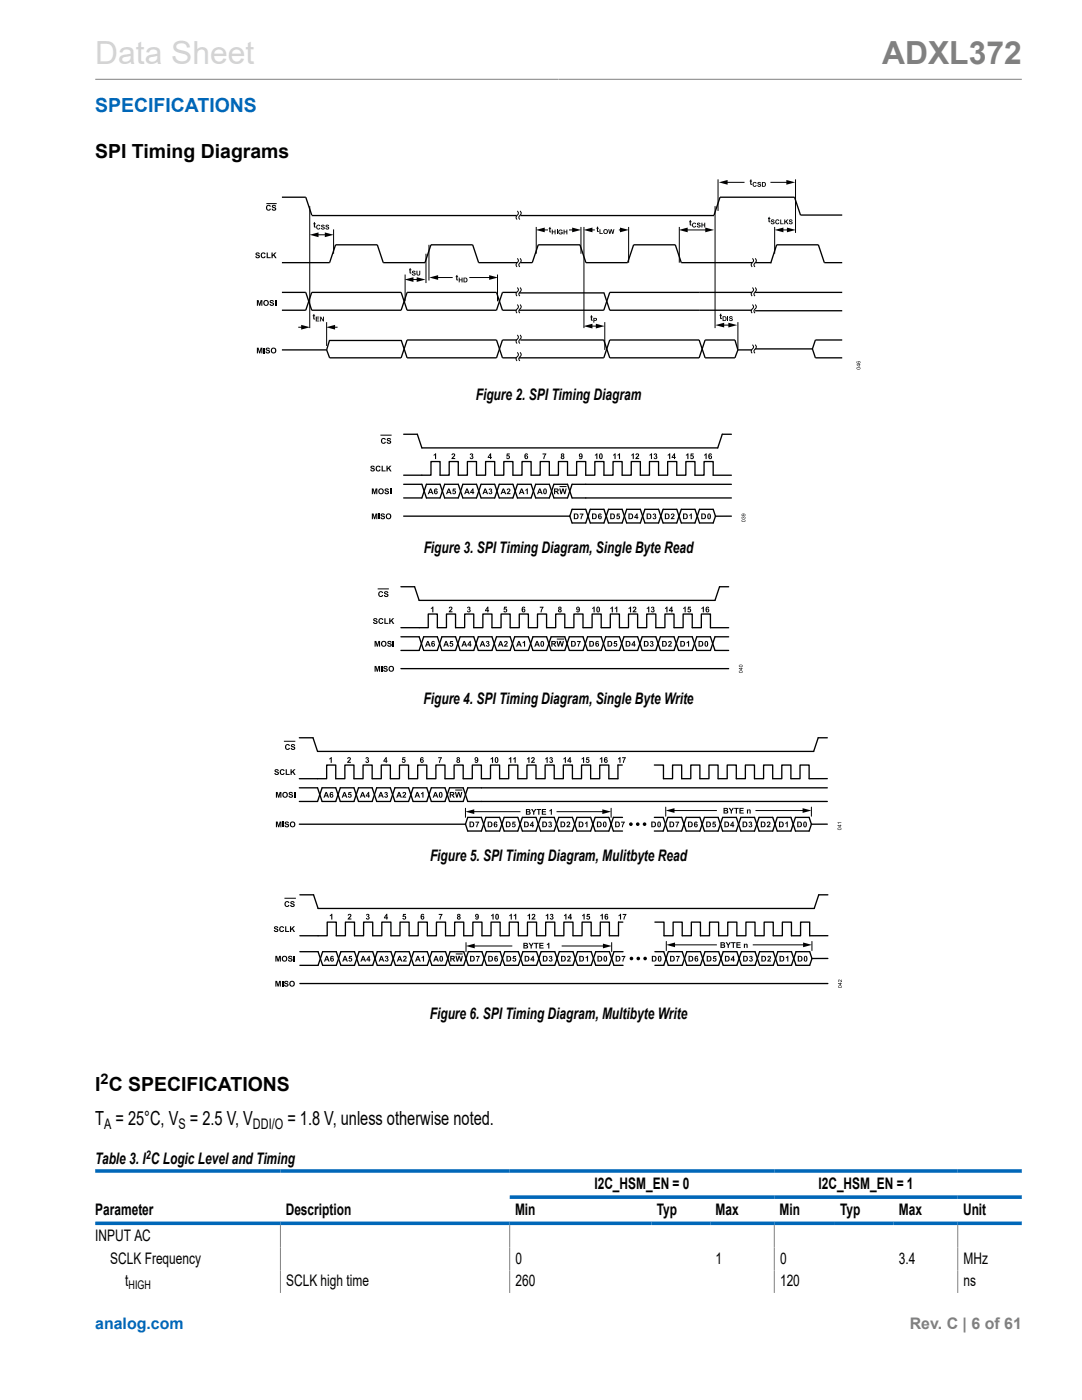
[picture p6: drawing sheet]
<svg xmlns="http://www.w3.org/2000/svg" width="216mm" height="279mm" viewBox="0 0 216 279" stroke-linecap="round" stroke-linejoin="round" font-family="sans-serif">
<defs><g id="words">
<text font-size="6.3" fill="#d3d3d3" x="19" y="12.7">Data Sheet</text>
<text font-size="6.3" fill="#808080" x="176" y="12.7">ADXL372</text>
<text font-size="3.9" fill="#0067b8" x="19" y="22.3">SPECIFICATIONS</text>
<g font-size="3.9">
<text x="19" y="31.4">SPI Timing Diagrams</text>
<text x="19" y="217.7">I C SPECIFICATIONS</text>
<text x="19" y="224.4">T = 25°C, V = 2.5 V, V</text>
<text x="57.3" y="224.4">= 1.8 V, unless otherwise noted.</text>
</g>
<g font-size="3.2">
<text x="94.9" y="79.9">Figure 2. SPI Timing Diagram</text>
<text x="84.5" y="110.3">Figure 3. SPI Timing Diagram, Single Byte Read</text>
<text x="84.5" y="140.4">Figure 4. SPI Timing Diagram, Single Byte Write</text>
<text x="85.8" y="171.8">Figure 5. SPI Timing Diagram, Mulitbyte Read</text>
<text x="85.8" y="203.3">Figure 6. SPI Timing Diagram, Multibyte Write</text>
<text x="19" y="232.4">Table 3. I C Logic Level and Timing</text>
<text x="118.6" y="237.2">I2C_HSM_EN = 0</text>
<text x="163.3" y="237.2">I2C_HSM_EN = 1</text>
<text x="19" y="242.4">Parameter</text>
<text x="57" y="242.4">Description</text>
<text x="102.8" y="242.4">Min</text>
<text x="131" y="242.4">Typ</text>
<text x="142.8" y="242.4">Max</text>
<text x="155.6" y="242.4">Min</text>
<text x="167.7" y="242.4">Typ</text>
<text x="179.4" y="242.4">Max</text>
<text x="192.2" y="242.4">Unit</text>
<text x="19" y="247.7">INPUT AC</text>
<text x="22" y="252.2">SCLK Frequency</text>
<text x="25" y="256.7">t</text>
<text x="57.1" y="256.7">SCLK high time</text>
<text x="102.9" y="256.7">260</text>
<text x="102.9" y="252.2">0</text>
<text x="142.8" y="252.2">1</text>
<text x="155.6" y="256.7">120</text>
<text x="155.6" y="252.2">0</text>
<text x="179.4" y="252.2">3.4</text>
<text x="192.3" y="256.7">ns</text>
<text x="192.3" y="252.2">MHz</text>
</g>
<text font-size="3.2" fill="#0067b8" x="19" y="265.3">analog.com</text>
<text font-size="3.2" fill="#808080" x="181.5" y="265.3">Rev. C | 6 of 61</text>
<g font-size="2.9">
<text x="20.1" y="216.4">2</text>
<text x="20.8" y="225.2">A</text>
<text x="35.6" y="225.2">S</text>
<text x="50.5" y="225.2">DDI/O</text>
</g>
<g font-size="2.4">
<text x="29.1" y="231.3">2</text>
<text x="25.7" y="257.3">HIGH</text>
</g>
</g></defs>
<path d="M19 15.8h184.9" fill="none" stroke="#808080" stroke-width=".2"/>
<g fill="none" stroke="#000" stroke-width=".26">
<path d="M56.3 39.4h4.7l1.2 3.5M56.3 52.4h9.5l1.2-3.5h8.3l1.2 3.5h8.3l1.2-3.5h8.3l1.2 3.5h7.8M56.3 58.4h4.7l1.2 3.5h17.8l1.2-3.5h17.9l1.2 3.5h2.8M62.2 43h40.9M103.1 58.4h-2.8l-1.2 3.5h-17.9l-1.2-3.5h-17.8l-1.2 3.5h-4.7M103.6 58.5h16.9M103.8 52.4h2.4l1.2-3.5h8.3l1.2 3.5h8.3l1.2-3.5h8.4l1.1 3.5h14.3M103.8 43h38.7M120.5 58.4l1.2 3.5h28.5M142.5 42.9l1.2-3.5h14.8l1.2 3.5h8.4M150.2 58.4h-28.5l-1.2 3.5h-16.9M150.7 52.4h3.2"/>
<path d="M150.7 58.4h17.4M168.1 52.4h-3.6l-1.2-3.5h-8.3l-1.2 3.6M56.3 69.8h8.9M65.2 69.8l.6 1.6h14.2l1.2-3.5h17.9l1.2 3.5h2.9M65.8 67.9l-.6 1.9M65.8 67.9h14.2M80 67.9l1.2 3.5h17.9l1.2-3.5h2.9M103.8 67.9h16.7l1.2 3.5h17.8l1.2-3.5h5.9l.6 1.9M147.2 69.8l-.6 1.6h-5.9l-1.2-3.5h-17.8l-1.2 3.5h-17.2M147.2 69.8h3M150.4 69.6h11.7M150.7 62h17.4"/>
<path d="M168.1 67.9h-5.4l-.6 1.7 .6 1.8h5.4M80.5 94.8h5.5v-2.7h1.8v2.7h1.8v-2.7h1.8v2.7h1.9v-2.7h1.8v2.7h1.8v-2.7h1.8v2.7h1.8v-2.7h1.8v2.7h1.9v-2.7h1.8v2.7h1.8v-2.7h1.8v2.7h1.8v-2.7h1.8v2.7h1.9v-2.7h1.8v2.7h1.8v-2.7h1.8v2.7h1.8v-2.7h1.8v2.7h1.9v-2.7h1.8v2.7h1.8v-2.7h1.8v2.7h1.8v-2.7h1.8v2.7h1.9v-2.7h1.8v2.7h1.8v-2.7h1.8v2.7h3.6M80.5 96.7h3.7M80.5 86.7h2.8l.9 2.7h59l.9-2.7h1.8M84.2 96.7l.9 2.7h2.7l.9-2.7h2.7l1 2.7h2.7l.9-2.7h2.7l.9 2.7h2.7l1-2.7h2.7l.9 2.7h2.7l.9-2.7h2.7M113.2 96.7l1 2.7h31.7M114.2 96.7l-1 2.7h-2.7l-.9-2.7h-2.7l-.9 2.7h-2.7l-1-2.7h-2.7l-.9 2.7h-2.7l-.9-2.7h-2.7l-1 2.7h-2.7l-.9-2.7h-2.7l-.9 2.7h-3.7M114.2 96.7h31.7M80 117.1h2.7l.9 2.7h59.1l.9-2.7h1.8M80.5 103h33.2M113.7 103l.5-1.4h2.7l.9 2.8h2.7l.9-2.8h2.7l.9 2.8h2.8l.9-2.8h2.7l.9 2.8h2.7l.9-2.8h2.8l.9 2.8h2.7l.5-1.4M113.7 103l.5 1.4h2.7l.9-2.8h2.7l.9 2.8h2.7l.9-2.8h2.8l.9 2.8h2.7l.9-2.8h2.7l.9 2.8h2.8l.9-2.8h2.7l.5 1.4"/>
<path d="M145.9 103h-3.1M80 125.3h5.5v-2.8h1.8v2.8h1.8v-2.8h1.8v2.8h1.8v-2.8h1.8v2.8h1.9v-2.8h1.8v2.8h1.8v-2.8h1.8v2.8h1.8v-2.8h1.8v2.8h1.8v-2.8h1.9v2.8h1.8v-2.8h1.8v2.8h1.8v-2.8h1.8v2.8h1.8v-2.8h1.9v2.8h1.8v-2.8h1.8v2.8h1.8v-2.8h1.8v2.8h1.8v-2.8h1.9v2.8h1.8v-2.8h1.8v2.8h1.8v-2.8h1.8v2.8h1.8v-2.8h1.9v2.8h3.6M80 127.1h3.6l.9 2.7h2.8l.9-2.7h2.7l.9 2.7h2.7l.9-2.7h2.8l.9 2.7h2.7l.9-2.7h2.7l.9 2.7h2.8l.9-2.7h2.7l.9 2.7h2.7l.9-2.7h2.8l.9 2.7h2.7l.9-2.7h2.7l.9 2.7h2.8l.9-2.7h2.7l.9 2.7h2.7l.9-2.7h2.8l.9 2.7h2.7M80 133.4h65.4M145.4 127.1h-2.7l-.9 2.7h-2.8l-.9-2.7h-2.7l-.9 2.7h-2.7l-.9-2.7h-2.8l-.9 2.7h-2.7l-.9-2.7h-2.7l-.9 2.7h-2.8l-.9-2.7h-2.7l-.9 2.7h-2.7l-.9-2.7h-2.8l-.9 2.7h-2.7l-.9-2.7h-2.7l-.9 2.7h-2.8l-.9-2.7h-2.7l-.9 2.7h-2.7l-.9-2.7h-2.8l-.9 2.7h-3.6M59.7 155.4h5.5v-2.7h1.8v2.7h1.8v-2.7h1.8v2.7h1.8v-2.7h1.9v2.7h1.8v-2.7h1.8v2.7h1.8v-2.7h1.8v2.7h1.8v-2.7h1.9v2.7h1.8v-2.7h1.8v2.7h1.8v-2.7h1.8v2.7h1.8v-2.7h1.9v2.7h1.8v-2.7h1.8v2.7h1.8v-2.7h1.8v2.7h1.8v-2.7h1.9v2.7h1.8v-2.7h1.8v2.7h1.8v-2.7h1.8v2.7h1.8v-2.7h1.9v2.7h1.8v-2.7h1.8v2.7h1.8M59.7 157.2h3.7l.9 2.7h2.7l.9-2.7h2.7l.9 2.7h2.8l.9-2.7h2.7l.9 2.7h2.7l.9-2.7h2.8l.9 2.7h2.7l.9-2.7h2.7l.9 2.7h71.8M59.7 147.2h2.8l.9 2.8h99l.9-2.8h1.8M165.1 157.2h-71.8l-.9 2.7h-2.7l-.9-2.7h-2.7l-.9 2.7h-2.8l-.9-2.7h-2.7l-.9 2.7h-2.7l-.9-2.7h-2.8l-.9 2.7h-2.7l-.9-2.7h-2.7l-.9 2.7h-3.7M59.7 164.5h33.2M92.9 164.5l.4-1.4h2.8l.9 2.7h2.7l.9-2.7h2.7l.9 2.7h2.8l.9-2.7h2.7l.9 2.8h2.7l.9-2.8h2.8l.9 2.8h2.7l.4-1.4M92.9 164.5l.4 1.3h2.8l.9-2.7h2.7l.9 2.7h2.7l.9-2.7h2.8l.9 2.7h2.7l.9-2.7h2.7l.9 2.8h2.8l.9-2.8h2.7l.9 2.8h1.8"/>
<path d="M124.2 163.1h-1.8l-.5 1.4M130.6 163.1h1.7l.9 2.8h2.8M132.8 164.5l-.5 1.4h-1.7M133.2 163.1l-.4 1.4M136 163.1l.9 2.8h2.8l.9-2.8h2.7l.9 2.8h2.7l.9-2.8h2.8l.9 2.8h2.7l.9-2.8h2.7l.9 2.8h2.8l.4-1.4-.4-1.4h-2.8l-.9 2.8h-2.7l-.9-2.8h-2.7l-.9 2.8h-2.8l-.9-2.8h-2.7l-.9 2.8h-2.7l-.9-2.8h-2.8l-.9 2.8M165.1 164.5h-3.2"/>
</g>
<g fill="none" stroke="#000" stroke-width=".2">
<path d="M143.3 35.8v6.3M144.9 36.4h3.7M153.7 36.4h3.5M158.7 35.8v10.7M53.2 40.6h2M61.8 41.1v24.4M63.2 46.9h1.9M66.6 45.8v4.8M80.8 54.8v5.3M82.2 55.8h1.3M85 50.6v5.9M85.6 48.9v7.1"/>
<path d="M87.1 55.4h3.2M93.6 55.4h4.3M99.3 54.8v5.3M103.2 42.1l.2 .5a.99 .99 0 0 0-.4 1l.2 .2M103.2 51.6l.2 .5a.99 .99 0 0 0-.4 .9l.2 .3M103.2 57.4l.2 .5a.99 .99 0 0 0-.4 1l.2 .2M103.8 42.1l.2 .5a.99 .99 0 0 0-.4 1l.1 .2M103.8 51.6l.2 .5a.99 .99 0 0 0-.4 .9l.1 .3M103.8 57.4l.2 .5a.99 .99 0 0 0-.4 1l.1 .2M107 45.3v5.3M108.4 45.9h.9M113.5 45.9h1"/>
<path d="M115.9 45.3v5.3M116.5 45.3v20.2M117.9 45.9h.8M123.5 45.9h.5M125.4 45.3v7.1M135.5 45.3v7.1M136.9 45.9h4.1M142.7 41.1v24.4M150.1 51.6l.3 .5a.99 .99 0 0 0-.5 .9l.2 .3M150.1 57.4l.3 .5a.99 .99 0 0 0-.5 1l.2 .2M150.7 51.6l.2 .5a.99 .99 0 0 0-.4 .9l.1 .3M150.7 57.4l.2 .5a.99 .99 0 0 0-.4 1l.1 .2"/>
<path d="M154.6 45.3v5.3M156 45.9h1.3M59.5 65.3h.9M65.2 64.3v4.7M66.5 65.3h.9M103.2 60.8l.2 .5a.99 .99 0 0 0-.4 1l.2 .2M103.2 66.9l.2 .4a.99 .99 0 0 0-.4 1l.2 .3M103.2 70.3l.2 .5a.99 .99 0 0 0-.4 1l.2 .2M103.8 60.8l.2 .5a.99 .99 0 0 0-.4 1l.1 .2M103.8 66.9l.2 .4a.99 .99 0 0 0-.4 1l.1 .3M103.8 70.3l.2 .5a.99 .99 0 0 0-.4 1l.1 .2M117.9 65.1h1.3"/>
<path d="M120.7 64.3v5.5M144.2 64.9h1.5M147.2 64.3v5.3M150.1 60.8l.3 .5a.99 .99 0 0 0-.5 1l.2 .2M150.1 68.8l.3 .5a.99 .99 0 0 0-.5 1l.2 .2M150.7 60.8l.2 .5a.99 .99 0 0 0-.4 1l.1 .2M150.7 68.8l.2 .5a.99 .99 0 0 0-.4 1l.1 .2M75.9 86.8h2.2M111.7 97.1h1.3M75.4 117.5h2.2M111.2 127.5h1.3"/>
</g>
<g fill="#000">
<path d="M143.4 36.4l1.8-.5v1zM149.7 35.9l.2-.1v.3h.2v.1h-.2v.4l.2 .3-.4-.1-.1-.6zM150.3 36.4l.5-.1 .2 .3h-.2a.25 .25 0 0 0-.4 0 .25 .25 0 0 0 0 .4 .25 .25 0 0 0 .4-.1l.2 .1a.46 .46 0 0 1-.7 .2 .46 .46 0 0 1 0-.8zM151.2 36.4l.4-.1 .2 .3-.3-.1-.2 .1a.39 .39 0 0 1 .6 .3 .39 .39 0 0 1-.4 .5 .39 .39 0 0 1-.4-.4l.2-.1a.18 .18 0 0 0 .2 .3 .18 .18 0 0 0 .1-.3 .34 .34 0 0 1-.4-.1 .34 .34 0 0 1 0-.4zM156.9 35.9l1.8 .5-1.8 .5zM51.1 50.5l.5-.1 .2 .2v.1h-.2l-.3-.1-.1 .1 .1 .1a.43 .43 0 0 1 .5 .5 .43 .43 0 0 1-.7 .1l-.2-.2 .3-.1a.22 .22 0 0 0 .2 .3 .22 .22 0 0 0 .2-.3 .43 .43 0 0 1-.5-.1 .43 .43 0 0 1 0-.5zM52.2 50.5l.5-.1 .3 .3-.2 .1-.1-.2a.35 .35 0 0 0-.4 .4 .35 .35 0 0 0 .4 .3l.1-.2 .2 .1a.55 .55 0 0 1-.8 .2 .55 .55 0 0 1 0-.9zM53.2 50.4h.2v.9h.6v.2h-.8zM53.2 41l.6-.1 .3 .3-.3 .1-.1-.2a.35 .35 0 0 0-.4 .4 .35 .35 0 0 0 .5 .2v-.1l.3 .1a.55 .55 0 0 1-.9 .2 .55 .55 0 0 1 0-.9zM54.2 50.4h.2v.5l.5-.5h.3l-.5 .4 .5 .7h-.3l-.3-.5-.2 .2v.3h-.2zM54.3 41l.5-.1 .3 .2v.1h-.2l-.3-.1-.1 .1 .1 .1a.43 .43 0 0 1 .5 .5 .43 .43 0 0 1-.8 .2l-.1-.3 .2-.1a.22 .22 0 0 0 .3 .3 .22 .22 0 0 0 .1-.3 .43 .43 0 0 1-.4-.1 .43 .43 0 0 1-.1-.5zM62.6 44.4l.2-.1v.3h.2v.2h-.2l.1 .4 .1 .2-.4-.1-.1-.5z"/>
<path d="M61.8 46.9l1.8-.5v.9zM63.2 45l.5-.1 .2 .2-.2 .1a.25 .25 0 0 0-.3-.1 .25 .25 0 0 0 0 .4 .25 .25 0 0 0 .3-.1l.2 .1a.46 .46 0 0 1-.7 .2 .46 .46 0 0 1 0-.7zM64.2 44.9h.4l.2 .2-.4-.1-.1 .1a.39 .39 0 0 1 .5 .3 .39 .39 0 0 1-.3 .5 .39 .39 0 0 1-.5-.4h.2a.18 .18 0 0 0 .2 .2 .18 .18 0 0 0 .2-.3h-.1a.34 .34 0 0 1-.3-.1 .34 .34 0 0 1 0-.4zM64.8 46.4l1.8 .5-1.8 .4zM65 44.9h.5l.2 .2-.4-.1-.1 .1a.39 .39 0 0 1 .5 .3 .39 .39 0 0 1-.4 .5 .39 .39 0 0 1-.4-.4h.2a.18 .18 0 0 0 .2 .2 .18 .18 0 0 0 .2-.3h-.1a.34 .34 0 0 1-.4-.1 .34 .34 0 0 1 0-.4zM81.7 53.6l.2-.1v.3h.2v.1h-.2v.4l.2 .3-.4-.1-.1-.6zM82.3 54.1l.4-.1 .2 .3-.4-.1-.1 .1a.39 .39 0 0 1 .5 .3 .39 .39 0 0 1-.3 .5 .39 .39 0 0 1-.4-.4h.2a.18 .18 0 0 0 .1 .2 .18 .18 0 0 0 .2-.3 .34 .34 0 0 1-.4-.1 .34 .34 0 0 1 0-.4zM80.7 55.8l1.8-.5v1zM83.1 54h.2v.5a.2 .2 0 0 0 .2 .3 .2 .2 0 0 0 .2-.2v-.6h.2v.5a.39 .39 0 0 1-.4 .5 .39 .39 0 0 1-.4-.5zM83.1 55.3l1.8 .5-1.8 .5zM85.7 55.4l1.7-.5v1zM91 55l.3-.2v.3h.1v.2h-.1v.4l.1 .2h-.3l-.2-.6z"/>
<path d="M91.5 55.4h.2v.4h.4v-.4h.2v1h-.2v-.5h-.4v.5h-.2zM97.6 54.9l1.8 .5-1.8 .5zM106.9 45.9l1.8-.5v1zM109.6 45.4l.2-.1v.2h.2v.2h-.2v.4l.2 .3-.4-.1-.1-.6zM110.1 45.8h.2v.4h.4v-.4h.2v1h-.2v-.4h-.4v.4h-.2zM111.1 45.8h.1v1h-.1zM111.5 45.9l.5-.1 .3 .3h-.2a.28 .28 0 0 0-.4-.1 .28 .28 0 0 0-.1 .4 .24 .24 0 0 0 .2 .2 .24 .24 0 0 0 .3-.2h-.2v-.1h.4v.3a.52 .52 0 0 1-.8 .1 .52 .52 0 0 1 0-.8zM112.5 45.8h.1v.4h.4v-.4h.2v1h-.2v-.4h-.4v.4h-.1zM114.2 45.4l1.7 .5-1.7 .5zM116.5 45.9l1.7-.5v1zM119.1 45.3l.2-.1v.3h.2v.1h-.2v.5l.2 .2-.4-.1-.1-.6zM119.6 45.8h.2v.7h.5v.2h-.7z"/>
<path d="M121.4 45.7h.2l.1 .7 .2-.7h.2l.2 .7 .1-.7h.2l-.2 1h-.2l-.2-.7-.2 .7h-.2zM123.7 45.4l1.8 .5-1.8 .5zM135.5 45.9l1.7-.5v1zM137.6 44l.2-.1v.3h.2v.1h-.2v.5l.2 .2-.4-.1-.1-.6zM138.2 44.6l.5-.1 .2 .2-.2 .1a.25 .25 0 0 0-.3-.1 .25 .25 0 0 0 0 .4 .25 .25 0 0 0 .3-.1l.2 .1a.46 .46 0 0 1-.7 .2 .46 .46 0 0 1 0-.7zM139.2 44.5h.4l.2 .2-.4-.1-.1 .1a.39 .39 0 0 1 .5 .3 .39 .39 0 0 1-.3 .5 .39 .39 0 0 1-.5-.4h.2a.18 .18 0 0 0 .2 .2 .18 .18 0 0 0 .2-.3h-.1a.34 .34 0 0 1-.3-.1 .34 .34 0 0 1 0-.4zM140 44.4h.2v.4h.3v-.4h.2v1h-.2v-.4h-.3v.4h-.2zM140.7 45.4l1.8 .5-1.8 .5zM153.3 43.4l.3-.2v.3h.1v.2h-.1v.4l.1 .2h-.3l-.2-.6zM153.9 43.9l.4-.1 .2 .3-.3-.2-.2 .2a.39 .39 0 0 1 .6 .3 .39 .39 0 0 1-.4 .4 .39 .39 0 0 1-.4-.4h.2a.18 .18 0 0 0 .2 .2 .18 .18 0 0 0 .1-.2 .34 .34 0 0 1-.4-.2 .34 .34 0 0 1 0-.3zM154.8 43.9l.5-.1 .2 .3h-.2a.25 .25 0 0 0-.3 0 .25 .25 0 0 0 0 .3 .25 .25 0 0 0 .3 0l.2 .1a.46 .46 0 0 1-.7 .2 .46 .46 0 0 1 0-.8zM155.7 43.8h.2v.8h.5v.1h-.7z"/>
<path d="M154.6 45.9l1.7-.5v1zM156.5 43.8h.2v.4l.4-.4h.2l-.3 .4 .3 .5h-.2l-.3-.4-.1 .4h-.2zM157 45.4l1.8 .5-1.8 .5zM157.5 43.9l.4-.1 .2 .3-.3-.2-.2 .2a.39 .39 0 0 1 .6 .3 .39 .39 0 0 1-.4 .4 .39 .39 0 0 1-.4-.4h.2a.18 .18 0 0 0 .2 .2 .18 .18 0 0 0 .1-.2 .34 .34 0 0 1-.4-.2 .34 .34 0 0 1 0-.3zM51.3 69.4h.3l.2 .8 .2-.8h.4v1.1h-.3v-.9l-.2 .9h-.2l-.2-.9v.9h-.2zM51.3 59.9h.3l.2 .8 .2-.8h.4v1.1h-.3v-.9l-.2 .9h-.2l-.2-.9v.9h-.2zM52.6 69.4h.2v1.1h-.2zM53.1 69.5l.5-.1 .2 .2 .1 .1h-.3l-.3-.1-.1 .1 .1 .1a.43 .43 0 0 1 .6 .5 .43 .43 0 0 1-.8 .1l-.1-.2 .2-.1a.22 .22 0 0 0 .2 .3 .22 .22 0 0 0 .2-.3 .43 .43 0 0 1-.5-.2 .43 .43 0 0 1 0-.4zM53.9 60l.5-.1 .2 .2 .1 .1h-.3l-.3-.1-.1 .1 .1 .1a.43 .43 0 0 1 .6 .5 .43 .43 0 0 1-.8 .2l-.1-.3 .2-.1a.22 .22 0 0 0 .2 .3 .22 .22 0 0 0 .2-.3 .43 .43 0 0 1-.5-.2 .43 .43 0 0 1 0-.4zM54.9 59.9h.2v1.1h-.2zM60.1 64.8l1.8 .5-1.8 .5zM62.5 62.8l.2-.2v.3h.2v.2h-.2v.4l.2 .2h-.4l-.1-.6z"/>
<path d="M63 63.2h.7v.2h-.5v.2h.5v.1h-.5v.3h.5v.1h-.7zM63.9 63.2h.2l.4 .6v-.6h.1v.9h-.2l-.3-.6v.6h-.2zM65.1 65.3l1.8-.5v1zM116.5 65.1l1.7-.5v1zM117.9 63l.2-.1v.3h.2v.1h-.2v.5l.2 .2-.4-.1-.1-.6zM118.9 64.6l1.8 .5-1.8 .5zM143.7 62.7l.2-.1v.2h.1v.2h-.1v.4l.2 .3-.4-.1-.1-.6zM142.7 64.9l1.8-.5v1zM145.1 63.1h.2v1h-.2zM145.3 64.4l1.8 .5-1.8 .5zM145.6 63.2l.4-.1 .2 .3-.4-.1-.1 .1a.39 .39 0 0 1 .5 .3 .39 .39 0 0 1-.3 .5 .39 .39 0 0 1-.4-.4l.1-.1a.18 .18 0 0 0 .2 .2 .18 .18 0 0 0 .2-.2h-.1a.34 .34 0 0 1-.3-.1 .34 .34 0 0 1 0-.4zM74 93h.5l.2 .1 .1 .2h-.3l-.3-.2-.1 .1 .1 .1a.43 .43 0 0 1 .6 .6 .43 .43 0 0 1-.8 .1l-.1-.3h.2a.22 .22 0 0 0 .2 .2 .22 .22 0 0 0 .2-.2 .43 .43 0 0 1-.5-.2 .43 .43 0 0 1 0-.5z"/>
<path d="M74.2 97.5h.3l.2 .8 .3-.8h.3v1.1h-.2v-.9l-.2 .9h-.3l-.2-.9v.9h-.2zM75.1 93.1l.6-.1 .2 .3h-.2l-.1-.1a.35 .35 0 0 0-.4 .3 .35 .35 0 0 0 .4 .3l.1-.1h.2a.55 .55 0 0 1-.8 .2 .55 .55 0 0 1 0-.8zM76.1 93h.3v.9h.5v.2h-.8zM76.8 97.6l.5-.1 .3 .2v.1h-.2l-.3-.1-.1 .1 .1 .1a.43 .43 0 0 1 .5 .5 .43 .43 0 0 1-.8 .1l-.1-.3h.2a.22 .22 0 0 0 .3 .3 .22 .22 0 0 0 .1-.3 .43 .43 0 0 1-.4-.2 .43 .43 0 0 1-.1-.4zM76.2 87.6l.5-.2 .3 .3-.2 .1-.1-.2a.35 .35 0 0 0-.5 .4 .35 .35 0 0 0 .5 .3l.1-.2 .2 .1a.55 .55 0 0 1-.8 .2 .55 .55 0 0 1 0-.8zM77.1 92.9h.2v.5l.5-.5h.3l-.4 .5 .4 .7h-.3l-.3-.6-.2 .2v.4h-.2zM77.3 87.5l.5-.1 .2 .2v.1l-.2 .1-.3-.2-.1 .1 .1 .1a.43 .43 0 0 1 .5 .6 .43 .43 0 0 1-.7 .1l-.2-.3h.3a.22 .22 0 0 0 .2 .2 .22 .22 0 0 0 .2-.3 .43 .43 0 0 1-.5-.1 .43 .43 0 0 1 0-.5zM77.8 97.5h.2v1.1h-.2zM86.5 90.8l.5-.3v1.1h-.2v-.8l-.3 .2zM90.4 97.5h.5v.2h-.4v.2a.38 .38 0 0 1 .5 .3 .38 .38 0 0 1-.3 .4 .38 .38 0 0 1-.5-.3l.3 .1a.19 .19 0 0 0 .3-.2 .21 .21 0 0 0-.4-.1h-.1zM90.2 90.6a.42 .42 0 0 1 .6 .2 .42 .42 0 0 1-.4 .6h.4v.2h-.7v-.2a.62 .62 0 0 0 .5-.7l-.5 .1zM93.8 90.6a.31 .31 0 0 1 .5 0 .31 .31 0 0 1 0 .4 .36 .36 0 0 1 0 .6 .36 .36 0 0 1-.6-.3h.2a.17 .17 0 0 0 .3 .1 .17 .17 0 0 0 .1-.2 .17 .17 0 0 0-.3-.1l.2-.4-.5 .1z"/>
<path d="M97.6 97.6a.31 .31 0 0 1 .5 0 .31 .31 0 0 1-.1 .4 .36 .36 0 0 1 0 .6 .36 .36 0 0 1-.5-.3h.2a.17 .17 0 0 0 .2 .1 .17 .17 0 0 0 .1-.2 .17 .17 0 0 0-.2-.1l.2-.4-.5 .1zM101.1 90.5h.6v.2h-.4v.2a.38 .38 0 0 1 .4 .3 .38 .38 0 0 1-.2 .4 .38 .38 0 0 1-.5-.3l.3 .1a.19 .19 0 0 0 .2-.2 .19 .19 0 0 0-.3-.1h-.2zM101.2 97.6a.42 .42 0 0 1 .6 .2 .42 .42 0 0 1-.3 .6h.4v.2h-.8l.1-.2a.62 .62 0 0 0 .4-.7l-.5 .1zM104.8 97.8l.5-.3v1.1h-.2v-.8l-.3 .2zM108.3 90.5h.7l-.4 1.1h-.2v-.1l.4-.8h-.5zM111.6 97.5h.2l.2 .8 .2-.8h.3l.2 .8 .1-.8h.3l-.3 1.1h-.2l-.3-.8-.2 .8h-.2zM118.7 90.8l.5-.3v1.1h-.2v-.8l-.3 .2zM122.3 90.8l.5-.3v1.1h-.2v-.8l-.3 .2zM123.2 90.8l.5-.3v1.1h-.2v-.8l-.3 .2zM126 90.8l.5-.3v1.1h-.2v-.8l-.3 .2zM126.9 90.6a.42 .42 0 0 1 .6 .2 .42 .42 0 0 1-.4 .6h.4v.2h-.7v-.2a.62 .62 0 0 0 .5-.7l-.5 .1zM129.6 90.8l.5-.3v1.1h-.2v-.8l-.3 .2z"/>
<path d="M130.5 90.6a.31 .31 0 0 1 .5 0 .31 .31 0 0 1 0 .4 .36 .36 0 0 1 0 .6 .36 .36 0 0 1-.6-.3h.2a.17 .17 0 0 0 .3 .1 .17 .17 0 0 0 0-.2 .17 .17 0 0 0-.2-.1l.2-.4-.5 .1zM133.2 90.8l.5-.3v1.1h-.2v-.8l-.3 .2zM136.9 90.8l.5-.3v1.1h-.3v-.8l-.2 .2zM137.8 90.5h.6v.2h-.4v.2a.38 .38 0 0 1 .4 .3 .38 .38 0 0 1-.2 .4 .38 .38 0 0 1-.5-.3l.3 .1a.19 .19 0 0 0 .2-.2 .19 .19 0 0 0-.3-.1h-.2zM140.5 90.8l.5-.3v1.1h-.2v-.8l-.3 .2zM74.2 102.5h.3l.2 .8 .3-.8h.3v1.1h-.2v-.9l-.2 .9h-.3l-.2-.9v.9h-.2zM75.5 102.5h.2v1.1h-.2zM76.1 102.5h.4l.3 .2v.1h-.2l-.3-.1-.1 .1 .1 .1a.43 .43 0 0 1 .5 .5 .43 .43 0 0 1-.8 .1l-.1-.3h.2a.22 .22 0 0 0 .3 .3 .22 .22 0 0 0 .1-.3 .43 .43 0 0 1-.4-.2 .43 .43 0 0 1 0-.5zM75.6 118.1l.6-.1 .3 .3-.3 .1-.1-.2a.35 .35 0 0 0-.4 .4 .35 .35 0 0 0 .5 .2v-.1l.3 .1a.55 .55 0 0 1-.9 .2 .55 .55 0 0 1 0-.9zM76.7 118.1l.5-.1 .3 .2v.1h-.2l-.3-.1-.1 .1 .1 .1a.43 .43 0 0 1 .5 .5 .43 .43 0 0 1-.8 .2l-.1-.3 .2-.1a.22 .22 0 0 0 .2 .3 .22 .22 0 0 0 .2-.3 .43 .43 0 0 1-.4-.1 .43 .43 0 0 1-.1-.5zM115.7 102.5h.7l-.4 1.1h-.2l.1-.1 .3-.8h-.5zM123.1 102.5h.6v.2h-.4l-.1 .2a.38 .38 0 0 1 .5 .3 .38 .38 0 0 1-.3 .4 .38 .38 0 0 1-.4-.3l.2 .1a.19 .19 0 0 0 .3-.2 .19 .19 0 0 0-.3-.1h-.2z"/>
<path d="M130.3 102.6a.31 .31 0 0 1 .5 0 .31 .31 0 0 1 0 .4 .36 .36 0 0 1-.1 .6 .36 .36 0 0 1-.5-.3h.2a.17 .17 0 0 0 .3 .1 .17 .17 0 0 0 0-.2 .17 .17 0 0 0-.2-.1l.2-.4-.5 .1zM134 102.6a.42 .42 0 0 1 .6 .2 .42 .42 0 0 1-.4 .6h.4v.2h-.8l.1-.2a.62 .62 0 0 0 .4-.7l-.4 .1zM137.5 102.8l.5-.3v1.1h-.2v-.8l-.3 .2zM148 103.2h.3a.2 .2 0 0 1 .3-.1 .2 .2 0 0 1 .1 .2 .2 .2 0 0 1-.2 .2 .15 .15 0 0 0 .2-.2 .15 .15 0 0 0-.2-.1 .15 .15 0 0 0-.1 .2l-.3-.2v.2l.1 .1a.17 .17 0 0 1-.2-.1 .17 .17 0 0 1 0-.2zM74.6 123.4h.5l.2 .2v.1h-.2l-.3-.1-.1 .1 .1 .1a.43 .43 0 0 1 .5 .5 .43 .43 0 0 1-.7 .1l-.2-.3h.2a.22 .22 0 0 0 .3 .3 .22 .22 0 0 0 .2-.3 .43 .43 0 0 1-.5-.2 .43 .43 0 0 1 0-.5zM74.7 127.9h.4l.2 .8 .2-.8h.3v1.2h-.2v-.9l-.2 .9h-.2l-.2-.9v.9h-.3zM74.7 132.9h.4l.2 .8 .2-.8h.3v1.1h-.2v-.9l-.2 .9h-.2l-.2-.9v.9h-.3zM76.1 132.9h.2v1.1h-.2zM75.6 123.5l.6-.1 .3 .3h-.2l-.1-.1a.35 .35 0 0 0-.5 .3 .35 .35 0 0 0 .5 .4l.1-.2 .2 .1a.55 .55 0 0 1-.9 .2 .55 .55 0 0 1 0-.9zM76.6 133l.5-.1 .2 .2v.1l-.2 .1-.3-.2-.1 .1 .1 .1a.43 .43 0 0 1 .6 .6 .43 .43 0 0 1-.8 .1l-.1-.3h.2a.22 .22 0 0 0 .2 .2 .22 .22 0 0 0 .2-.3 .43 .43 0 0 1-.5-.1 .43 .43 0 0 1 0-.5zM76.7 123.4h.2v.9h.6v.2h-.8zM77.4 128l.5-.1 .2 .2v.1l-.2 .1-.3-.2-.1 .1 .1 .1a.43 .43 0 0 1 .5 .6 .43 .43 0 0 1-.7 .1l-.2-.3h.3a.22 .22 0 0 0 .2 .2 .22 .22 0 0 0 .2-.3 .43 .43 0 0 1-.5-.1 .43 .43 0 0 1 0-.5z"/>
<path d="M77.7 123.4h.2v.5l.5-.5h.3l-.5 .4 .5 .7h-.3l-.3-.5-.2 .2v.3h-.2zM78.4 127.9h.2v1.2h-.2zM86 121.3l.5-.2v1.1h-.2v-.8l-.3 .1zM89.8 127.9h.6v.2h-.4v.2a.38 .38 0 0 1 .4 .3 .38 .38 0 0 1-.3 .5 .38 .38 0 0 1-.4-.3l.3 .1a.19 .19 0 0 0 .2-.3 .19 .19 0 0 0-.3-.1h-.2zM89.7 121.1a.42 .42 0 0 1 .6 .3 .42 .42 0 0 1-.4 .5l.4 .1v.2h-.8l.1-.2a.62 .62 0 0 0 .4-.7l-.5 .1zM93.3 121.1a.31 .31 0 0 1 .5 0 .31 .31 0 0 1-.1 .5 .36 .36 0 0 1 0 .6 .36 .36 0 0 1-.5-.3h.2a.17 .17 0 0 0 .2 .1 .17 .17 0 0 0 .1-.2 .17 .17 0 0 0-.2-.1l.1-.4-.4 .1zM97.1 128a.31 .31 0 0 1 .4 0 .31 .31 0 0 1 0 .4 .36 .36 0 0 1 0 .7 .36 .36 0 0 1-.6-.4h.3a.17 .17 0 0 0 .2 .1 .17 .17 0 0 0 .1-.2 .17 .17 0 0 0-.3-.1l.2-.3h-.4zM100.6 121.1h.6v.2h-.4l-.1 .2a.38 .38 0 0 1 .5 .3 .38 .38 0 0 1-.3 .4 .38 .38 0 0 1-.5-.3l.3 .1a.19 .19 0 0 0 .3-.2 .19 .19 0 0 0-.3-.1h-.2zM100.7 128a.42 .42 0 0 1 .6 .2 .42 .42 0 0 1-.4 .6h.4v.2h-.8l.1-.2a.62 .62 0 0 0 .4-.7l-.4 .1zM104.3 128.2l.5-.3v1.2h-.2v-.9l-.3 .2zM107.7 121.1h.8l-.4 1.1h-.2v-.2l.3-.7h-.5zM111 127.9h.3l.1 .8 .3-.8h.2l.2 .8 .2-.8h.2l-.2 1.2h-.3l-.2-.9-.2 .9h-.3z"/>
<path d="M115.1 127.9h.8l-.4 1.2h-.2v-.2l.3-.8h-.5zM118.2 121.3l.5-.2v1.1h-.3v-.8l-.2 .1zM121.8 121.3l.5-.2v1.1h-.2v-.8l-.3 .1zM122.6 127.9h.5v.2h-.4v.2a.38 .38 0 0 1 .5 .3 .38 .38 0 0 1-.3 .5 .38 .38 0 0 1-.5-.3l.3 .1a.19 .19 0 0 0 .2-.3 .19 .19 0 0 0-.3-.1h-.2zM122.7 121.3l.5-.2v1.1h-.2v-.8l-.3 .1zM125.4 121.3l.5-.2v1.1h-.2v-.8l-.3 .1zM126.4 121.1a.42 .42 0 0 1 .6 .3 .42 .42 0 0 1-.4 .5l.4 .1v.2h-.8l.1-.2a.62 .62 0 0 0 .4-.7l-.5 .1zM129.1 121.3l.5-.2v1.1h-.3v-.8l-.2 .1zM129.8 128a.31 .31 0 0 1 .4 0 .31 .31 0 0 1 0 .4 .36 .36 0 0 1 0 .7 .36 .36 0 0 1-.5-.4h.2a.17 .17 0 0 0 .2 .1 .17 .17 0 0 0 .1-.2 .17 .17 0 0 0-.3-.1l.2-.3h-.4zM130 121.1a.31 .31 0 0 1 .4 0 .31 .31 0 0 1 0 .5 .36 .36 0 0 1 0 .6 .36 .36 0 0 1-.5-.3h.2a.17 .17 0 0 0 .2 .1 .17 .17 0 0 0 .1-.3 .17 .17 0 0 0-.3 0l.2-.4-.4 .1zM132.7 121.3l.5-.2v1.1h-.2v-.8l-.3 .1zM133.4 128a.42 .42 0 0 1 .6 .3 .42 .42 0 0 1-.3 .5l.3 .1v.2h-.7l.1-.3a.62 .62 0 0 0 .4-.7l-.5 .2z"/>
<path d="M136.3 121.3l.5-.2v1.1h-.2v-.8l-.3 .1zM137.3 121.1h.6v.2h-.4l-.1 .2a.38 .38 0 0 1 .5 .3 .38 .38 0 0 1-.3 .4 .38 .38 0 0 1-.5-.3l.3 .1a.19 .19 0 0 0 .3-.2 .19 .19 0 0 0-.3-.1h-.2zM137 128.2l.5-.3v1.2h-.2v-.9l-.3 .2zM140 121.3l.5-.2v1.1h-.3v-.8l-.2 .1zM54.9 153.6l.5-.1 .2 .2v.1l-.2 .1-.3-.2-.1 .1 .1 .1a.43 .43 0 0 1 .5 .6 .43 .43 0 0 1-.7 .1l-.2-.3h.3a.22 .22 0 0 0 .2 .2 .22 .22 0 0 0 .2-.3 .43 .43 0 0 1-.5-.1 .43 .43 0 0 1 0-.5zM55.1 158.1h.3l.2 .7 .2-.7h.4v1.1h-.3v-.9l-.2 .9h-.2l-.2-.9v.9h-.2zM56 153.7l.5-.2 .3 .3-.2 .1-.1-.2a.35 .35 0 0 0-.5 .4 .35 .35 0 0 0 .5 .3l.1-.2 .2 .1a.55 .55 0 0 1-.8 .2 .55 .55 0 0 1 0-.8zM57 153.5h.2v1h.6v.1l-.8 .1zM57.7 158.1h.5l.2 .1v.2h-.2l-.3-.2-.1 .1 .1 .1a.43 .43 0 0 1 .6 .6 .43 .43 0 0 1-.8 .1l-.1-.3h.2a.22 .22 0 0 0 .2 .3 .22 .22 0 0 0 .2-.3 .43 .43 0 0 1-.5-.2 .43 .43 0 0 1 0-.5zM57 148.6l.6-.1 .3 .3-.3 .1-.1-.2a.33 .33 0 0 0-.4 .4 .33 .33 0 0 0 .5 .2v-.1l.3 .1a.55 .55 0 0 1-.9 .2 .55 .55 0 0 1 0-.9zM58 153.5h.2v.5l.5-.5h.3l-.5 .5 .5 .7h-.3l-.3-.6-.2 .2v.4h-.2zM58.1 148.6l.5-.1 .3 .2v.1h-.2l-.3-.1-.1 .1 .1 .1a.43 .43 0 0 1 .5 .6 .43 .43 0 0 1-.8 .1l-.1-.3h.2a.22 .22 0 0 0 .2 .2 .22 .22 0 0 0 .2-.3 .43 .43 0 0 1-.4-.1 .43 .43 0 0 1-.1-.5z"/>
<path d="M58.7 158.1h.2v1.1h-.2zM65.7 151.4l.5-.3v1.1h-.2v-.8l-.3 .2zM69.4 151.2a.42 .42 0 0 1 .6 .2 .42 .42 0 0 1-.4 .6h.4v.2h-.8l.1-.2a.62 .62 0 0 0 .5-.7l-.5 .1zM73 151.2a.31 .31 0 0 1 .5 0 .31 .31 0 0 1-.1 .4 .36 .36 0 0 1 0 .7 .36 .36 0 0 1-.5-.4h.2a.17 .17 0 0 0 .2 .1 .17 .17 0 0 0 .1-.2 .17 .17 0 0 0-.2-.1l.2-.3h-.5zM80.3 151.1h.6v.2h-.4l-.1 .2a.38 .38 0 0 1 .5 .3 .38 .38 0 0 1-.3 .5 .38 .38 0 0 1-.4-.4l.2 .1a.19 .19 0 0 0 .3-.2 .19 .19 0 0 0-.3-.1h-.2zM87.4 151.1h.8l-.4 1.1h-.2v-.1l.3-.8h-.5zM97.9 151.4l.5-.3v1.1h-.2v-.8l-.3 .2zM101.5 151.4l.5-.3v1.1h-.2v-.8l-.3 .2zM102.4 151.4l.5-.3v1.1h-.2v-.8l-.3 .2zM105.2 151.4l.5-.3v1.1h-.3v-.8l-.2 .2zM106.1 151.2a.42 .42 0 0 1 .6 .2 .42 .42 0 0 1-.4 .6h.4v.2h-.8l.1-.2a.62 .62 0 0 0 .5-.7l-.5 .1zM108.8 151.4l.5-.3v1.1h-.2v-.8l-.3 .2z"/>
<path d="M109.7 151.2a.31 .31 0 0 1 .5 0 .31 .31 0 0 1-.1 .4 .36 .36 0 0 1 0 .7 .36 .36 0 0 1-.5-.4h.2a.17 .17 0 0 0 .2 .1 .17 .17 0 0 0 .1-.2 .17 .17 0 0 0-.2-.1l.2-.3h-.5zM112.4 151.4l.5-.3v1.1h-.2v-.8l-.3 .2zM116.1 151.4l.5-.3v1.1h-.3v-.8l-.2 .2zM117 151.1h.6v.2h-.4l-.1 .2a.38 .38 0 0 1 .5 .3 .38 .38 0 0 1-.3 .5 .38 .38 0 0 1-.4-.4l.2 .1a.19 .19 0 0 0 .3-.2 .19 .19 0 0 0-.3-.1h-.2zM119.7 151.4l.5-.3v1.1h-.2v-.8l-.3 .2zM55.1 164h.3l.2 .7 .2-.7h.4v1.1h-.3v-.9l-.2 .9h-.2l-.2-.9v.9h-.2zM56.4 164h.2v1.1h-.2zM56.9 164h.5l.2 .1 .1 .2h-.3l-.3-.2-.1 .1 .1 .2a.43 .43 0 0 1 .6 .5 .43 .43 0 0 1-.8 .1l-.1-.3h.2a.22 .22 0 0 0 .2 .3 .22 .22 0 0 0 .2-.3 .43 .43 0 0 1-.5-.2 .43 .43 0 0 1 0-.5zM94.9 164h.7l-.4 1.1h-.2v-.2l.4-.7h-.5zM102.3 164h.6v.2h-.5v.2a.38 .38 0 0 1 .5 .2 .38 .38 0 0 1-.3 .5 .38 .38 0 0 1-.5-.3l.3 .1a.19 .19 0 0 0 .3-.2 .21 .21 0 0 0-.4-.1h-.1zM109.5 164a.31 .31 0 0 1 .5 0 .31 .31 0 0 1-.1 .5 .36 .36 0 0 1 0 .6 .36 .36 0 0 1-.5-.3h.2a.17 .17 0 0 0 .2 .1 .17 .17 0 0 0 .1-.3 .17 .17 0 0 0-.2 0l.2-.4-.5 .1zM113.2 164a.42 .42 0 0 1 .6 .3 .42 .42 0 0 1-.4 .5l.4 .1v.2h-.8l.1-.2a.62 .62 0 0 0 .4-.7l-.5 .1z"/>
<path d="M116.7 164.2l.5-.2v1.1h-.2v-.8l-.3 .1zM123.9 164h.8l-.4 1.1h-.2v-.2l.3-.7h-.5zM134.8 164h.7l-.4 1.1h-.2v-.2l.4-.7h-.5zM142.2 164h.6v.2h-.4v.2a.38 .38 0 0 1 .5 .2 .38 .38 0 0 1-.3 .5 .38 .38 0 0 1-.5-.3l.3 .1a.19 .19 0 0 0 .2-.2 .19 .19 0 0 0-.3-.1h-.2zM149.5 164a.31 .31 0 0 1 .4 0 .31 .31 0 0 1 0 .5 .36 .36 0 0 1 0 .6 .36 .36 0 0 1-.5-.3h.2a.17 .17 0 0 0 .2 .1 .17 .17 0 0 0 .1-.3 .17 .17 0 0 0-.3 0l.2-.4-.4 .1zM153.1 164a.42 .42 0 0 1 .6 .3 .42 .42 0 0 1-.4 .5l.4 .1v.2h-.7v-.2a.62 .62 0 0 0 .5-.7l-.5 .1zM156.7 164.2l.5-.2v1.1h-.2v-.8l-.3 .1z"/>
<path d="M152 36.3h.4a.48 .48 0 0 1 .4 .5 .48 .48 0 0 1-.4 .5h-.4zM152.2 36.5v.6a.32 .32 0 0 0 .4-.3 .32 .32 0 0 0-.4-.3z"/>
<path d="M92.5 55.4h.3a.48 .48 0 0 1 .5 .5 .48 .48 0 0 1-.5 .5h-.3zM92.7 55.6v.6a.32 .32 0 0 0 .4-.3 .32 .32 0 0 0-.4-.3z"/>
<path d="M120.4 46.2a.48 .48 0 0 1 .9 0 .48 .48 0 0 1-.9 0zM120.6 46.2a.3 .3 0 0 0 .6 0 .3 .3 0 0 0-.6 0z"/>
<path d="M52.5 60.4a.6 .6 0 0 1 1.2 0 .6 .6 0 0 1-1.2 0zM52.8 60.5a.36 .36 0 0 0 .7 0 .36 .36 0 0 0-.7 0z"/>
<path d="M54 69.9a.6 .6 0 0 1 1.2 0 .6 .6 0 0 1-1.2 0zM54.3 70a.36 .36 0 0 0 .7 0 .36 .36 0 0 0-.7 0z"/>
<path d="M118.4 63.4h.3a.33 .33 0 0 1 .4 .4 .33 .33 0 0 1-.5 .2v.4h-.2zM118.6 63.6v.3l.3-.1v-.2z"/>
<path d="M144.2 63.1h.3a.48 .48 0 0 1 .5 .5 .48 .48 0 0 1-.5 .5h-.3zM144.4 63.3v.6a.32 .32 0 0 0 .4-.3 .32 .32 0 0 0-.4-.3z"/>
<path d="M171 72.2l.1-.1-.1 .2 .3 .2a.24 .24 0 0 1 0-.4 .24 .24 0 0 1 .4 .1 .24 .24 0 0 1-.2 .3h-.5zM171.3 72.3a.17 .17 0 0 0 .3 0 .17 .17 0 0 0-.3 0z"/>
<path d="M171 73.3h.2a.28 .28 0 0 1 .4 0 .28 .28 0 0 1-.1 .4 .34 .34 0 0 1-.4 .1 .34 .34 0 0 1-.2-.4zM171.1 73.4h-.1a.28 .28 0 0 0 .3 .2 .28 .28 0 0 0 .3-.2z"/>
<path d="M170.9 72.8l.6-.1 .2 .2h-.2l-.1 .3zM171.1 72.9l.3 .2v-.2z"/>
<path d="M75.5 98a.58 .58 0 0 1 1.1 0 .58 .58 0 0 1-1.1 0zM75.7 98.1a.36 .36 0 0 0 .7 0 .36 .36 0 0 0-.7 0z"/>
<path d="M85.8 97.5h.2l.5 1.1h-.3l-.1-.2h-.4l-.1 .2h-.3zM85.9 97.7l-.1 .5h.3z"/>
<path d="M86.7 97.6l.4-.1 .2 .3-.4-.1-.1 .3a.37 .37 0 0 1 .5 .2 .37 .37 0 0 1-.3 .5 .37 .37 0 0 1-.4-.4zM86.8 98.3a.2 .2 0 0 0 .4 0 .2 .2 0 0 0-.4 0z"/>
<path d="M89.4 97.5h.3l.4 1.1h-.2l-.1-.2h-.5l-.1 .2h-.2zM89.6 97.7l-.2 .5h.3z"/>
<path d="M93.1 97.5h.2l.5 1.1h-.3l-.1-.2h-.4l-.1 .2h-.3zM93.2 97.7l-.2 .5h.3z"/>
<path d="M94.3 97.5h.2v.7h.1l-.1 .4h-.2v-.2h-.5zM94.3 97.8l-.3 .4h.3z"/>
<path d="M96.7 97.5h.2l.5 1.1h-.3l-.1-.2h-.4l-.1 .2h-.2zM96.8 97.7l-.1 .5h.3z"/>
<path d="M97.8 90.5h.2v.7h.1l-.1 .4h-.2v-.2h-.5zM97.8 90.8l-.3 .4h.3z"/>
<path d="M100.3 97.5h.3l.4 1.1h-.2l-.1-.2h-.5l-.1 .2h-.2zM100.4 97.7l-.1 .5h.3z"/>
<path d="M104 97.5h.2l.5 1.1h-.3l-.1-.2h-.4l-.1 .2h-.3zM104.1 97.7l-.2 .5h.3z"/>
<path d="M104.7 90.6l.5-.1 .2 .3-.4-.1-.2 .3a.37 .37 0 0 1 .6 .2 .37 .37 0 0 1-.4 .5 .37 .37 0 0 1-.4-.5zM104.9 91.3a.19 .19 0 0 0 .3 0 .19 .19 0 0 0-.3 0z"/>
<path d="M107.6 97.5h.2l.5 1.1h-.3l-.1-.2h-.4l-.1 .2h-.3zM107.7 97.7l-.1 .5h.3z"/>
<path d="M108.5 97.6a.46 .46 0 0 1 .6 .1 .46 .46 0 0 1 0 .6 .39 .39 0 0 1-.5 .3 .39 .39 0 0 1-.2-.5zM108.7 97.7l-.1 .5 .1 .3 .2-.6-.1-.2z"/>
<path d="M110.6 97.5h.4a.33 .33 0 0 1 .5 .2 .33 .33 0 0 1-.3 .4l.4 .5h-.3l-.3-.4h-.2v.4h-.2zM110.8 97.7v.3l.4-.1v-.2z"/>
<path d="M112 90.6a.32 .32 0 0 1 .5-.1 .32 .32 0 0 1-.1 .5 .34 .34 0 0 1 .1 .5 .34 .34 0 0 1-.5 0 .34 .34 0 0 1 .1-.5l-.2-.2zM112.1 91.3a.17 .17 0 0 0 .3 0 .17 .17 0 0 0-.3 0zM112.1 90.8a.15 .15 0 0 0 .3 0 .15 .15 0 0 0-.3 0z"/>
<path d="M115.6 90.6a.55 .55 0 0 1 .7 .3 .55 .55 0 0 1-.3 .7h-.3l-.2-.2h.4l.1-.3a.35 .35 0 0 1-.5 0 .35 .35 0 0 1 .1-.5zM115.7 90.9a.19 .19 0 0 0 .3 0 .19 .19 0 0 0-.3 0z"/>
<path d="M119.6 90.6a.46 .46 0 0 1 .6 .1 .46 .46 0 0 1 .1 .6 .39 .39 0 0 1-.5 .3 .39 .39 0 0 1-.3-.5zM119.8 90.7v.5l.1 .3 .1-.6v-.2z"/>
<path d="M134.5 90.5h.2v.7h.1l-.1 .4h-.2v-.2h-.5zM134.5 90.8l-.3 .4h.3z"/>
<path d="M141.4 90.6l.5-.1 .2 .3-.4-.1-.2 .3a.37 .37 0 0 1 .6 .2 .37 .37 0 0 1-.4 .5 .37 .37 0 0 1-.4-.5zM141.6 91.3a.19 .19 0 0 0 .3 0 .19 .19 0 0 0-.3 0z"/>
<path d="M77 103a.58 .58 0 0 1 1.1 0 .58 .58 0 0 1-1.1 0zM77.2 103.1a.36 .36 0 0 0 .7 0 .36 .36 0 0 0-.7 0z"/>
<path d="M114.5 102.5h.4a.57 .57 0 0 1 .5 .5 .57 .57 0 0 1-.5 .6h-.4zM114.7 102.7v.7a.39 .39 0 0 0 .5-.4 .39 .39 0 0 0-.5-.3z"/>
<path d="M118.1 102.5h.4a.57 .57 0 0 1 .6 .5 .57 .57 0 0 1-.5 .6h-.5zM118.4 102.7v.7a.39 .39 0 0 0 .4-.4 .39 .39 0 0 0-.4-.3z"/>
<path d="M119.4 102.6l.5-.1 .2 .3-.4-.1-.2 .3a.37 .37 0 0 1 .6 .2 .37 .37 0 0 1-.4 .5 .37 .37 0 0 1-.4-.5zM119.6 103.3a.19 .19 0 0 0 .3 0 .19 .19 0 0 0-.3 0z"/>
<path d="M121.8 102.5h.4a.57 .57 0 0 1 .5 .5 .57 .57 0 0 1-.5 .6h-.4zM122 102.7v.7a.39 .39 0 0 0 .5-.4 .39 .39 0 0 0-.5-.3z"/>
<path d="M125.4 102.5h.4a.57 .57 0 0 1 .5 .5 .57 .57 0 0 1-.5 .6h-.4zM125.6 102.7v.7a.39 .39 0 0 0 .5-.4 .39 .39 0 0 0-.5-.3z"/>
<path d="M127 102.5h.2v.7h.2l-.2 .4h-.2v-.2h-.5zM127 102.8l-.2 .4h.2z"/>
<path d="M129 102.5h.4a.57 .57 0 0 1 .6 .5 .57 .57 0 0 1-.5 .6h-.5zM129.3 102.7v.7a.39 .39 0 0 0 .4-.4 .39 .39 0 0 0-.4-.3z"/>
<path d="M132.7 102.5h.4a.57 .57 0 0 1 .5 .5 .57 .57 0 0 1-.5 .6h-.4zM132.9 102.7v.7a.39 .39 0 0 0 .5-.4 .39 .39 0 0 0-.5-.3z"/>
<path d="M136.3 102.5h.4a.57 .57 0 0 1 .5 .5 .57 .57 0 0 1-.5 .6h-.4zM136.5 102.7v.7a.39 .39 0 0 0 .5-.4 .39 .39 0 0 0-.5-.3z"/>
<path d="M139.9 102.5h.4a.57 .57 0 0 1 .6 .5 .57 .57 0 0 1-.5 .6h-.5zM140.2 102.7v.7a.39 .39 0 0 0 .4-.4 .39 .39 0 0 0-.4-.3z"/>
<path d="M141.2 102.6a.46 .46 0 0 1 .6 .1 .46 .46 0 0 1 0 .5 .39 .39 0 0 1-.4 .4 .39 .39 0 0 1-.3-.5zM141.4 102.7v.5l.1 .3 .1-.6v-.2z"/>
<path d="M148 103.8l.3-.1a.28 .28 0 0 1 .4 .1 .28 .28 0 0 1-.2 .4 .34 .34 0 0 1-.3 0 .34 .34 0 0 1-.2-.4zM148.1 103.8v.1a.28 .28 0 0 0 .3 .2 .28 .28 0 0 0 .2-.3z"/>
<path d="M148.1 102.6v-.1a.33 .33 0 0 1 .5 0 .33 .33 0 0 1 0 .5l.1-.3-.3-.1a.25 .25 0 0 1 0 .4 .25 .25 0 0 1-.4-.1 .25 .25 0 0 1 .1-.3zM148.1 102.8a.16 .16 0 0 0 .3 0 .16 .16 0 0 0-.3 0z"/>
<path d="M76 128.5a.6 .6 0 0 1 1.2 0 .6 .6 0 0 1-1.2 0zM76.3 128.5a.36 .36 0 0 0 .7 0 .36 .36 0 0 0-.7 0z"/>
<path d="M77.5 133.5a.6 .6 0 0 1 1.2 0 .6 .6 0 0 1-1.2 0zM77.8 133.5a.36 .36 0 0 0 .7 0 .36 .36 0 0 0-.7 0z"/>
<path d="M85.2 127.9h.3l.4 1.2h-.2l-.1-.3h-.5l-.1 .3h-.2zM85.4 128.2l-.2 .4h.3z"/>
<path d="M86.2 128l.4-.1 .2 .3-.4-.1-.1 .3a.37 .37 0 0 1 .5 .3 .37 .37 0 0 1-.4 .4 .37 .37 0 0 1-.4-.4zM86.3 128.7a.2 .2 0 0 0 .4 0 .2 .2 0 0 0-.4 0z"/>
<path d="M88.9 127.9h.2l.5 1.2h-.3l-.1-.3h-.4l-.1 .3h-.3zM89 128.2l-.1 .4h.3z"/>
<path d="M92.5 127.9h.3l.4 1.2h-.2l-.1-.3h-.5l-.1 .3h-.2zM92.6 128.2l-.1 .4h.3z"/>
<path d="M93.8 127.9h.1v.7h.2l-.2 .4-.2 .1v-.3h-.4zM93.7 128.2l-.2 .4h.2z"/>
<path d="M96.2 127.9h.2l.5 1.2h-.3l-.1-.3h-.5v.3h-.3zM96.3 128.2l-.2 .4h.3z"/>
<path d="M97.3 121.1h.2v.7h.1l-.1 .4h-.3v-.2h-.4zM97.2 121.4l-.2 .4h.2z"/>
<path d="M99.8 127.9h.2l.5 1.2h-.3l-.1-.3h-.4l-.1 .3h-.3zM99.9 128.2l-.2 .4h.4z"/>
<path d="M103.4 127.9h.3l.4 1.2h-.2l-.1-.3h-.5l-.1 .3h-.2zM103.5 128.2l-.1 .4h.3z"/>
<path d="M104.2 121.2l.4-.1 .2 .2h-.4l-.1 .3a.37 .37 0 0 1 .5 .2 .37 .37 0 0 1-.3 .5 .37 .37 0 0 1-.4-.5zM104.3 121.8a.2 .2 0 0 0 .4 0 .2 .2 0 0 0-.4 0z"/>
<path d="M107 127.9h.3l.4 1.2h-.2l-.1-.3h-.5l-.1 .3h-.2zM107.2 128.2l-.2 .4h.3z"/>
<path d="M107.9 128a.46 .46 0 0 1 .6 .1 .46 .46 0 0 1 .1 .6 .39 .39 0 0 1-.5 .4 .39 .39 0 0 1-.3-.6zM108.1 128.1v.6l.1 .2 .1-.6z"/>
<path d="M110 127.9h.5a.33 .33 0 0 1 .4 .3 .33 .33 0 0 1-.3 .4l.4 .5h-.3l-.2-.5h-.3v.5h-.2zM110.2 128.1v.3l.5-.1-.1-.2z"/>
<path d="M111.5 121.1a.32 .32 0 0 1 .5 0 .32 .32 0 0 1-.1 .5 .34 .34 0 0 1 .1 .5 .34 .34 0 0 1-.5 0 .34 .34 0 0 1 0-.5l-.1-.2zM111.6 121.9a.17 .17 0 0 0 .3 0 .17 .17 0 0 0-.3 0zM111.6 121.4a.15 .15 0 0 0 .3 0 .15 .15 0 0 0-.3 0z"/>
<path d="M114 127.9h.4a.57 .57 0 0 1 .5 .6 .57 .57 0 0 1-.5 .6h-.4zM114.2 128.1v.8a.39 .39 0 0 0 .5-.4 .39 .39 0 0 0-.5-.4z"/>
<path d="M115.1 121.2a.55 .55 0 0 1 .7 .3 .55 .55 0 0 1-.3 .7h-.3l-.2-.3 .4 .1 .1-.3a.35 .35 0 0 1-.5 0 .35 .35 0 0 1 .1-.5zM115.1 121.4a.2 .2 0 0 0 .4 0 .2 .2 0 0 0-.4 0z"/>
<path d="M117.6 127.9h.4a.57 .57 0 0 1 .5 .6 .57 .57 0 0 1-.5 .6h-.4zM117.8 128.1v.8a.39 .39 0 0 0 .5-.4 .39 .39 0 0 0-.5-.4z"/>
<path d="M119.1 121.2a.46 .46 0 0 1 .6 0 .46 .46 0 0 1 0 .6 .39 .39 0 0 1-.5 .4 .39 .39 0 0 1-.2-.6zM119.3 121.3l-.1 .5 .2 .2 .1-.5-.1-.2z"/>
<path d="M118.9 128l.4-.1 .2 .3-.4-.1-.1 .3a.37 .37 0 0 1 .5 .3 .37 .37 0 0 1-.3 .4 .37 .37 0 0 1-.4-.4zM119 128.7a.2 .2 0 0 0 .4 0 .2 .2 0 0 0-.4 0z"/>
<path d="M121.2 127.9h.4a.57 .57 0 0 1 .6 .6 .57 .57 0 0 1-.6 .6h-.4zM121.4 128.1v.8a.39 .39 0 0 0 .5-.4 .39 .39 0 0 0-.5-.4z"/>
<path d="M124.8 127.9h.5a.57 .57 0 0 1 .5 .6 .57 .57 0 0 1-.5 .6h-.5zM125.1 128.1v.8a.39 .39 0 0 0 .5-.4 .39 .39 0 0 0-.5-.4z"/>
<path d="M126.5 127.9h.2v.7h.1l-.1 .4-.2 .1v-.3h-.5zM126.5 128.2l-.3 .4h.3z"/>
<path d="M128.5 127.9h.4a.57 .57 0 0 1 .5 .6 .57 .57 0 0 1-.5 .6h-.4zM128.7 128.1v.8a.39 .39 0 0 0 .5-.4 .39 .39 0 0 0-.5-.4z"/>
<path d="M132.1 127.9h.4a.57 .57 0 0 1 .6 .6 .57 .57 0 0 1-.6 .6h-.4zM132.3 128.1v.8a.39 .39 0 0 0 .5-.4 .39 .39 0 0 0-.5-.4z"/>
<path d="M134 121.1h.2v.7h.1l-.1 .4h-.3v-.2h-.4zM133.9 121.4l-.2 .4h.2z"/>
<path d="M135.7 127.9h.5a.57 .57 0 0 1 .5 .6 .57 .57 0 0 1-.5 .6h-.5zM136 128.1v.8a.39 .39 0 0 0 .5-.4 .39 .39 0 0 0-.5-.4z"/>
<path d="M139.4 127.9h.4a.57 .57 0 0 1 .5 .6 .57 .57 0 0 1-.5 .6h-.4zM139.6 128.1v.8a.39 .39 0 0 0 .5-.4 .39 .39 0 0 0-.5-.4z"/>
<path d="M140.7 128a.46 .46 0 0 1 .6 .1 .46 .46 0 0 1 0 .6 .39 .39 0 0 1-.5 .4 .39 .39 0 0 1-.2-.6zM140.9 128.1l-.1 .6 .1 .2 .2-.6z"/>
<path d="M140.9 121.2l.4-.1 .2 .2h-.4l-.1 .3a.37 .37 0 0 1 .5 .2 .37 .37 0 0 1-.3 .5 .37 .37 0 0 1-.4-.5zM141 121.8a.2 .2 0 0 0 .4 0 .2 .2 0 0 0-.4 0z"/>
<path d="M147.5 133.9l.2-.1a.28 .28 0 0 1 .4 .1 .28 .28 0 0 1-.1 .4 .34 .34 0 0 1-.4 0 .34 .34 0 0 1-.2-.3zM147.6 134h-.1a.28 .28 0 0 0 .3 .2 .28 .28 0 0 0 .3-.2z"/>
<path d="M147.5 132.7l.2-.1a.28 .28 0 0 1 .4 .1 .28 .28 0 0 1-.1 .4 .34 .34 0 0 1-.4 0 .34 .34 0 0 1-.2-.3zM147.6 132.8h-.1a.28 .28 0 0 0 .3 .2 .28 .28 0 0 0 .3-.2z"/>
<path d="M147.4 133.3l.6-.1 .2 .2h-.2l-.1 .4zM147.6 133.4l.3 .3v-.3z"/>
<path d="M56.3 158.6a.6 .6 0 0 1 1.2 0 .6 .6 0 0 1-1.2 0zM56.6 158.6a.36 .36 0 0 0 .7 0 .36 .36 0 0 0-.7 0z"/>
<path d="M77 151.1h.2v.7h.1l-.1 .4h-.2v-.2h-.5zM77 151.4l-.3 .4h.3z"/>
<path d="M83.9 151.2l.4-.1 .2 .3-.4-.1-.1 .3a.37 .37 0 0 1 .5 .3 .37 .37 0 0 1-.3 .4 .37 .37 0 0 1-.4-.4zM84 151.9a.2 .2 0 0 0 .4 0 .2 .2 0 0 0-.4 0z"/>
<path d="M91.2 151.2a.32 .32 0 0 1 .5-.1 .32 .32 0 0 1-.1 .5 .34 .34 0 0 1 .1 .5 .34 .34 0 0 1-.5 0 .34 .34 0 0 1 .1-.5l-.2-.1zM91.3 151.9a.17 .17 0 0 0 .3 0 .17 .17 0 0 0-.3 0zM91.3 151.4a.15 .15 0 0 0 .3 0 .15 .15 0 0 0-.3 0z"/>
<path d="M94.8 151.2a.55 .55 0 0 1 .7 .3 .55 .55 0 0 1-.3 .7h-.3l-.2-.2 .4 .1 .1-.3a.35 .35 0 0 1-.5-.1 .35 .35 0 0 1 .1-.5zM94.8 151.5a.2 .2 0 0 0 .4 0 .2 .2 0 0 0-.4 0z"/>
<path d="M98.8 151.2a.46 .46 0 0 1 .6 .1 .46 .46 0 0 1 0 .6 .39 .39 0 0 1-.5 .3 .39 .39 0 0 1-.2-.5zM99 151.3l-.1 .5 .2 .3 .1-.6z"/>
<path d="M113.7 151.1h.2v.7h.1l-.1 .4h-.2v-.2h-.5zM113.7 151.4l-.3 .4h.3z"/>
<path d="M120.6 151.2l.4-.1 .2 .3-.4-.1-.1 .3a.37 .37 0 0 1 .5 .3 .37 .37 0 0 1-.3 .4 .37 .37 0 0 1-.4-.4zM120.7 151.9a.2 .2 0 0 0 .4 0 .2 .2 0 0 0-.4 0z"/>
<path d="M57.8 164.5a.6 .6 0 0 1 1.2 0 .6 .6 0 0 1-1.2 0zM58.1 164.5a.36 .36 0 0 0 .7 0 .36 .36 0 0 0-.7 0z"/>
<path d="M93.7 164h.4a.57 .57 0 0 1 .5 .5 .57 .57 0 0 1-.5 .6h-.4zM93.9 164.2v.7a.39 .39 0 0 0 .5-.4 .39 .39 0 0 0-.5-.3z"/>
<path d="M97.3 164h.4a.57 .57 0 0 1 .6 .5 .57 .57 0 0 1-.6 .6h-.4zM97.5 164.2v.7a.39 .39 0 0 0 .5-.4 .39 .39 0 0 0-.5-.3z"/>
<path d="M98.6 164.1l.4-.1 .2 .2-.4-.1-.1 .3a.37 .37 0 0 1 .5 .3 .37 .37 0 0 1-.3 .5 .37 .37 0 0 1-.4-.5zM98.7 164.7a.2 .2 0 0 0 .4 0 .2 .2 0 0 0-.4 0z"/>
<path d="M100.9 164h.5a.57 .57 0 0 1 .5 .5 .57 .57 0 0 1-.5 .6h-.5zM101.2 164.2v.7a.39 .39 0 0 0 .5-.4 .39 .39 0 0 0-.5-.3z"/>
<path d="M104.6 164h.4a.57 .57 0 0 1 .5 .5 .57 .57 0 0 1-.5 .6h-.4zM104.8 164.2v.7a.39 .39 0 0 0 .5-.4 .39 .39 0 0 0-.5-.3z"/>
<path d="M106.2 164h.2v.7h.1l-.1 .4h-.2v-.2h-.5zM106.2 164.3l-.3 .4h.3z"/>
<path d="M108.2 164h.4a.57 .57 0 0 1 .6 .5 .57 .57 0 0 1-.6 .6h-.4zM108.4 164.2v.7a.39 .39 0 0 0 .5-.4 .39 .39 0 0 0-.5-.3z"/>
<path d="M111.8 164h.5a.57 .57 0 0 1 .5 .5 .57 .57 0 0 1-.5 .6h-.5zM112.1 164.2v.7a.39 .39 0 0 0 .5-.4 .39 .39 0 0 0-.5-.3z"/>
<path d="M115.5 164h.4a.57 .57 0 0 1 .5 .5 .57 .57 0 0 1-.5 .6h-.4zM115.7 164.2v.7a.39 .39 0 0 0 .5-.4 .39 .39 0 0 0-.5-.3z"/>
<path d="M119.1 164h.4a.57 .57 0 0 1 .6 .5 .57 .57 0 0 1-.6 .6h-.4zM119.3 164.2v.7a.39 .39 0 0 0 .5-.4 .39 .39 0 0 0-.5-.3z"/>
<path d="M120.4 164.1a.46 .46 0 0 1 .6 0 .46 .46 0 0 1 0 .6 .39 .39 0 0 1-.5 .4 .39 .39 0 0 1-.2-.6zM120.6 164.2l-.1 .5 .2 .2 .1-.5z"/>
<path d="M122.7 164h.5a.57 .57 0 0 1 .5 .5 .57 .57 0 0 1-.5 .6h-.5zM123 164.2v.7a.39 .39 0 0 0 .5-.4 .39 .39 0 0 0-.5-.3z"/>
<path d="M130 164h.4a.57 .57 0 0 1 .5 .5 .57 .57 0 0 1-.5 .6h-.4zM130.2 164.2v.7a.39 .39 0 0 0 .5-.4 .39 .39 0 0 0-.5-.3z"/>
<path d="M131.3 164.1a.46 .46 0 0 1 .5 0 .46 .46 0 0 1 .1 .6 .39 .39 0 0 1-.5 .4 .39 .39 0 0 1-.3-.6zM131.4 164.2v.5l.1 .2 .1-.5z"/>
<path d="M133.6 164h.4a.57 .57 0 0 1 .5 .5 .57 .57 0 0 1-.5 .6h-.4zM133.8 164.2v.7a.39 .39 0 0 0 .5-.4 .39 .39 0 0 0-.5-.3z"/>
<path d="M137.3 164h.4a.57 .57 0 0 1 .5 .5 .57 .57 0 0 1-.5 .6h-.4zM137.5 164.2v.7a.39 .39 0 0 0 .5-.4 .39 .39 0 0 0-.5-.3z"/>
<path d="M138.6 164.1l.4-.1 .2 .2h-.4l-.1 .3a.37 .37 0 0 1 .5 .2 .37 .37 0 0 1-.3 .5 .37 .37 0 0 1-.4-.5zM138.7 164.7a.2 .2 0 0 0 .4 0 .2 .2 0 0 0-.4 0z"/>
<path d="M140.9 164h.4a.57 .57 0 0 1 .6 .5 .57 .57 0 0 1-.6 .6h-.4zM141.1 164.2v.7a.39 .39 0 0 0 .5-.4 .39 .39 0 0 0-.5-.3z"/>
<path d="M144.5 164h.5a.57 .57 0 0 1 .5 .5 .57 .57 0 0 1-.5 .6h-.5zM144.8 164.2v.7a.39 .39 0 0 0 .5-.4 .39 .39 0 0 0-.5-.3z"/>
<path d="M146.2 164h.2v.7h.1l-.1 .4h-.2v-.2h-.5zM146.2 164.3l-.3 .4h.3z"/>
<path d="M148.2 164h.4a.57 .57 0 0 1 .5 .5 .57 .57 0 0 1-.5 .6h-.4zM148.4 164.2v.7a.39 .39 0 0 0 .5-.4 .39 .39 0 0 0-.5-.3z"/>
<path d="M151.8 164h.4a.57 .57 0 0 1 .6 .5 .57 .57 0 0 1-.6 .6h-.4zM152 164.2v.7a.39 .39 0 0 0 .5-.4 .39 .39 0 0 0-.5-.3z"/>
<path d="M155.4 164h.5a.57 .57 0 0 1 .5 .5 .57 .57 0 0 1-.5 .6h-.5zM155.7 164.2v.7a.39 .39 0 0 0 .5-.4 .39 .39 0 0 0-.5-.3z"/>
<path d="M159.1 164h.4a.57 .57 0 0 1 .5 .5 .57 .57 0 0 1-.5 .6h-.4zM159.3 164.2v.7a.39 .39 0 0 0 .5-.4 .39 .39 0 0 0-.5-.3z"/>
<path d="M160.4 164.1a.46 .46 0 0 1 .6 0 .46 .46 0 0 1 0 .6 .39 .39 0 0 1-.5 .4 .39 .39 0 0 1-.2-.6zM160.6 164.2l-.1 .5 .1 .2 .2-.5z"/>
</g>
<path d="M103.5 42.1l.2 .5a.99 .99 0 0 0-.4 1l.1 .2M103.5 51.6l.2 .5a.99 .99 0 0 0-.4 .9l.1 .3M103.5 57.4l.2 .5a.99 .99 0 0 0-.4 1l.1 .2M150.4 51.6l.2 .5a.99 .99 0 0 0-.4 .9l.2 .3M150.4 57.4l.2 .5a.99 .99 0 0 0-.4 1l.2 .2M103.5 60.8l.2 .5a.99 .99 0 0 0-.4 1l.1 .2M103.5 66.9l.2 .4a.99 .99 0 0 0-.4 1l.1 .3M103.5 70.3l.2 .5a.99 .99 0 0 0-.4 1l.1 .2M150.4 60.8l.2 .5a.99 .99 0 0 0-.4 1l.2 .2M150.4 68.8l.2 .5a.99 .99 0 0 0-.4 1l.2 .2" fill="none" stroke="#fff" stroke-width=".44"/>
<path d="M125.7 164.3h.4v.4h-.4z" fill="#fff"/>
<circle cx="125.9" cy="164.5" r=".23" fill="none" stroke="#000" stroke-width=".26"/>
<path d="M127 164.3h.5v.4h-.5z" fill="#fff"/>
<circle cx="127.3" cy="164.5" r=".23" fill="none" stroke="#000" stroke-width=".26"/>
<path d="M128.4 164.3h.4v.4h-.4z" fill="#fff"/>
<g fill="none" stroke="#000" stroke-width=".26">
<path d="M124.2 152.7h-.9v2.7M130.6 152.7h1.8v2.7h1.8v-2.7h1.8v2.7h1.8v-2.7h1.9v2.7h1.8v-2.7h1.8v2.7h1.8v-2.7h1.8v2.7h1.8v-2.7h1.8v2.7h1.9v-2.7h1.8v2.7h1.8v-2.7h1.8v2.7h1.8v-2.7h1.9v2.7h3.6M59.8 178.6h2.8l.9 2.7h99l.9-2.7h1.8M133.3 163.1h2.7M59.8 192.7h3.7l.9-2.8h2.7l.9 2.8h2.7l.9-2.8h2.8l.9 2.8h2.7l.9-2.8h2.7l.9 2.8h2.8l.9-2.8h2.7l.9 2.8h2.7M59.8 189.9h3.7l.9 2.8h2.7l.9-2.8h2.7l.9 2.8h2.8l.9-2.8h2.7l.9 2.8h2.7l.9-2.8h2.8l.9 2.8h2.7l.9-2.8h2.7M59.8 196.3h105.4M96.2 189.9l.9 2.8h2.7l.9-2.8h2.7l.9 2.8h2.8l.9-2.8h2.7l.9 2.8h2.7l.9-2.8h2.8l.9 2.8h2.7l.5-1.4M122.1 191.3l.4 1.4h1.8M122.1 191.3l-.5-1.4h-2.7l-.9 2.8h-2.8l-.9-2.8h-2.7l-.9 2.8h-2.7l-.9-2.8h-2.8l-.9 2.8h-2.7l-.9-2.8h-2.7l-.9 2.8M124.3 184h-.9v2.8h-1.8v-2.8h-1.8v2.8h-1.8v-2.8h-1.9v2.8h-1.8v-2.8h-1.8v2.8h-1.8v-2.8h-1.8v2.8h-1.8v-2.8h-1.9v2.8h-1.8v-2.8h-1.8v2.8h-1.8v-2.8h-1.8v2.8h-1.8v-2.8h-1.9v2.8h-1.8v-2.8h-1.8v2.8h-1.8v-2.8h-1.8v2.8h-1.8v-2.8h-1.8v2.8h-1.9v-2.8h-1.8v2.8h-1.8v-2.8h-1.8v2.8h-1.8v-2.8h-1.8v2.8h-1.9v-2.8h-1.8v2.8h-1.8v-2.8h-1.8v2.8h-5.5M124.3 189.9h-1.8l-.4 1.4"/>
<path d="M130.7 189.9h1.7l.5 1.4M130.7 184h1.8v2.8h1.8v-2.8h1.8v2.8h1.8v-2.8h1.9v2.8h1.8v-2.8h1.8v2.8h1.8v-2.8h1.8v2.8h1.8v-2.8h1.9v2.8h1.8v-2.8h1.8v2.8h1.8v-2.8h1.8v2.8h1.8v-2.8h1.9v2.8l3.6-.1M132.9 191.3l.4 1.4h2.8M132.9 191.3l-.5 1.4h-1.7M133.3 189.9l-.4 1.4M136.1 189.9l.9 2.8h2.8l.9-2.8h2.7l.9 2.8h2.7l.9-2.8h2.8l.9 2.8h2.7l.9-2.8h2.7l.9 2.8h2.8l.4-1.4M162 191.3l-.4-1.4h-2.8l-.9 2.8h-2.7l-.9-2.8h-2.7l-.9 2.8h-2.8l-.9-2.8h-2.7l-.9 2.8h-2.7l-.9-2.8h-2.8l-.9 2.8M165.2 191.3h-3.2"/>
<circle cx="128.6" cy="164.5" r=".23"/>
</g>
<path d="M56.6 147.9h2.3M90.9 157.7h1.3M92.9 161.3v1.8M94.3 162h9.5M111.1 162h9.4M121.9 161.3v1.8M132.8 161.1v1.8M134.3 161.8h8.7M150.7 161.8h9.8M161.9 161.1v1.8" fill="none" stroke="#000" stroke-width=".2"/>
<g fill="#000">
<path d="M69.6 158.1h.5v.2h-.4v.2a.38 .38 0 0 1 .5 .2 .38 .38 0 0 1-.3 .5 .38 .38 0 0 1-.5-.3l.3 .1a.19 .19 0 0 0 .3-.2 .21 .21 0 0 0-.4-.1h-.2zM76.8 158.1a.31 .31 0 0 1 .4 0 .31 .31 0 0 1 0 .5 .36 .36 0 0 1 0 .6 .36 .36 0 0 1-.5-.3h.2a.17 .17 0 0 0 .2 .1 .17 .17 0 0 0 .1-.3 .17 .17 0 0 0-.3 0l.2-.4h-.4zM80.4 158.1a.42 .42 0 0 1 .6 .3 .42 .42 0 0 1-.4 .5l.4 .1v.2h-.7v-.2a.62 .62 0 0 0 .5-.7l-.5 .1zM84 158.3l.5-.3v1.2h-.2v-.8l-.3 .1zM90.8 158.1h.2l.2 .7 .2-.7h.3l.2 .7 .1-.7h.3l-.3 1.1h-.3l-.2-.9-.2 .9h-.3zM123.3 151.4l.5-.3v1.1h-.2v-.8l-.3 .2zM124.1 151.1h.8l-.4 1.1h-.2v-.1l.3-.8h-.5zM92.9 162l1.7-.5v1zM106 161.5h.2l.3 .4 .3-.4h.2l-.4 .6v.5h-.2v-.5zM107.1 161.5h.9v.1h-.4v1h-.2v-1h-.3zM108.1 161.5h.9v.2h-.7v.2h.6v.2h-.6v.3h.7v.2h-.9zM109.6 161.7l.5-.3v1.2h-.2v-.8l-.3 .1z"/>
<path d="M120.2 161.5l1.8 .5-1.8 .5zM132.8 161.8l1.8-.5v.9zM145.4 161.2h.3l.2 .5 .3-.5h.3l-.5 .7v.5h-.2v-.5zM146.5 161.2h.9v.2h-.3v1h-.3v-1h-.3zM147.5 161.2h.9v.2h-.6v.3h.5v.2h-.5v.3h.6v.2h-.9zM149 161.5h.2v.2a.29 .29 0 0 1 .4-.2 .29 .29 0 0 1 .2 .4v.5h-.2v-.6l-.2-.1-.1 .1v.6h-.3zM160.1 161.3l1.8 .5-1.8 .4zM167.1 164.1l.8 .1h-.6v.2zM54.8 184.9h.5l.2 .1v.2h-.2l-.3-.2-.1 .1 .1 .1a.43 .43 0 0 1 .5 .6 .43 .43 0 0 1-.7 .1l-.2-.3h.3a.22 .22 0 0 0 .2 .3 .22 .22 0 0 0 .2-.3 .43 .43 0 0 1-.5-.2 .43 .43 0 0 1 0-.5zM54.9 190.8h.4l.2 .7 .2-.7h.3v1.1h-.2v-.9l-.2 .9h-.2l-.2-.9v.9h-.3zM54.9 195.8h.4l.2 .7 .2-.7h.3v1.1h-.2v-.9l-.2 .9h-.2l-.2-.9v.9h-.3zM56.3 195.8h.2v1.1h-.2z"/>
<path d="M55.8 185l.6-.1 .3 .3h-.2l-.1-.1a.35 .35 0 0 0-.5 .3 .35 .35 0 0 0 .5 .4l.1-.2h.2a.55 .55 0 0 1-.8 .3 .55 .55 0 0 1-.1-.9zM56.8 195.8h.5l.2 .1v.2h-.2l-.3-.2-.1 .1 .1 .1a.43 .43 0 0 1 .6 .6 .43 .43 0 0 1-.8 .1l-.1-.3h.2a.22 .22 0 0 0 .2 .3 .22 .22 0 0 0 .2-.3 .43 .43 0 0 1-.5-.2 .43 .43 0 0 1 0-.5zM56.9 184.9h.2v.9h.6v.2h-.8zM57.6 190.8h.5l.2 .1v.2h-.2l-.3-.2-.1 .2 .1 .1a.43 .43 0 0 1 .5 .5 .43 .43 0 0 1-.7 .1l-.2-.3h.3a.22 .22 0 0 0 .2 .3 .22 .22 0 0 0 .2-.3 .43 .43 0 0 1-.5-.2 .43 .43 0 0 1 0-.5zM56.9 180l.6-.1 .2 .3h-.2l-.1-.1a.33 .33 0 0 0-.4 .3 .33 .33 0 0 0 .5 .3v-.1h.3a.55 .55 0 0 1-.9 .3 .55 .55 0 0 1 0-.9zM57.9 184.9h.2v.5l.5-.5h.3l-.5 .4 .5 .7h-.3l-.3-.5-.2 .2v.3h-.2zM58 179.9h.5l.2 .1 .1 .2h-.3l-.2-.2-.2 .1 .2 .1a.43 .43 0 0 1 .5 .6 .43 .43 0 0 1-.8 .1l-.1-.3h.2a.22 .22 0 0 0 .2 .3 .22 .22 0 0 0 .2-.3 .43 .43 0 0 1-.4-.2 .43 .43 0 0 1-.1-.5zM58.6 190.8h.2v1.1h-.2zM65.8 182.7l.5-.3v1.1h-.2v-.8l-.3 .2zM69.5 182.5a.42 .42 0 0 1 .6 .2 .42 .42 0 0 1-.4 .6h.4v.2h-.7v-.2a.62 .62 0 0 0 .5-.7l-.5 .1zM73.1 182.5a.31 .31 0 0 1 .5 0 .31 .31 0 0 1-.1 .4 .36 .36 0 0 1 0 .6 .36 .36 0 0 1-.5-.3h.2a.17 .17 0 0 0 .3 .1 .17 .17 0 0 0 0-.2 .17 .17 0 0 0-.2-.1l.2-.4-.5 .1zM80.4 182.4h.6v.2h-.4v.2a.38 .38 0 0 1 .4 .3 .38 .38 0 0 1-.3 .4 .38 .38 0 0 1-.4-.3l.3 .1a.19 .19 0 0 0 .2-.2 .19 .19 0 0 0-.3-.1h-.2z"/>
<path d="M87.6 182.4h.7l-.4 1.1h-.2v-.1l.3-.8h-.4zM95 190.8h.7l-.4 1.1h-.2v-.2l.4-.7h-.5zM98 182.7l.5-.3v1.1h-.2v-.8l-.3 .2zM101.6 182.7l.5-.3v1.1h-.2v-.8l-.3 .2zM102.4 190.8h.6v.2h-.4l-.1 .2a.38 .38 0 0 1 .5 .2 .38 .38 0 0 1-.3 .5 .38 .38 0 0 1-.4-.3l.2 .1a.19 .19 0 0 0 .3-.2 .19 .19 0 0 0-.3-.1h-.2zM102.5 182.7l.5-.3v1.1h-.2v-.8l-.3 .2zM105.3 182.7l.5-.3v1.1h-.3v-.8l-.2 .2zM106.2 182.5a.42 .42 0 0 1 .6 .2 .42 .42 0 0 1-.4 .6h.4v.2h-.7v-.2a.62 .62 0 0 0 .5-.7l-.5 .1zM108.9 182.7l.5-.3v1.1h-.2v-.8l-.3 .2zM109.6 190.8a.31 .31 0 0 1 .5 0 .31 .31 0 0 1-.1 .5 .36 .36 0 0 1 0 .6 .36 .36 0 0 1-.5-.3h.2a.17 .17 0 0 0 .2 .1 .17 .17 0 0 0 .1-.3 .17 .17 0 0 0-.2 0l.2-.4-.5 .1zM109.8 182.5a.31 .31 0 0 1 .5 0 .31 .31 0 0 1-.1 .4 .36 .36 0 0 1 0 .6 .36 .36 0 0 1-.5-.3h.2a.17 .17 0 0 0 .3 .1 .17 .17 0 0 0 0-.2 .17 .17 0 0 0-.2-.1l.2-.4-.5 .1zM112.5 182.7l.5-.3v1.1h-.2v-.8l-.3 .2z"/>
<path d="M113.3 190.8a.42 .42 0 0 1 .6 .3 .42 .42 0 0 1-.4 .5l.4 .1v.2h-.8l.1-.2a.62 .62 0 0 0 .4-.7l-.5 .1zM116.2 182.7l.5-.3v1.1h-.3v-.8l-.2 .2zM117.1 182.4h.6v.2h-.4v.2a.38 .38 0 0 1 .4 .3 .38 .38 0 0 1-.3 .4 .38 .38 0 0 1-.4-.3l.3 .1a.19 .19 0 0 0 .2-.2 .19 .19 0 0 0-.3-.1h-.2zM116.8 191l.5-.2v1.1h-.2v-.8l-.3 .1zM119.8 182.7l.5-.3v1.1h-.2v-.8l-.3 .2zM123.4 182.7l.5-.3v1.1h-.2v-.8l-.3 .2zM124 190.8h.8l-.4 1.1h-.2v-.2l.3-.7h-.5zM124.2 182.4h.8l-.4 1.1h-.2v-.1l.3-.8h-.5zM134.9 190.8h.7l-.4 1.1h-.2l.1-.2 .3-.7h-.5zM142.4 190.8h.5v.2h-.4v.2a.38 .38 0 0 1 .5 .3 .38 .38 0 0 1-.3 .4 .38 .38 0 0 1-.5-.3l.3 .1a.19 .19 0 0 0 .3-.2 .21 .21 0 0 0-.4-.1h-.2zM149.6 190.8a.31 .31 0 0 1 .4 0 .31 .31 0 0 1 0 .5 .36 .36 0 0 1 0 .6 .36 .36 0 0 1-.5-.3h.2a.17 .17 0 0 0 .2 .1 .17 .17 0 0 0 .1-.3 .17 .17 0 0 0-.3 0l.2-.4-.4 .1zM153.2 190.8a.42 .42 0 0 1 .6 .3 .42 .42 0 0 1-.3 .5l.3 .1v.2h-.7l.1-.2a.62 .62 0 0 0 .4-.7l-.5 .1z"/>
<path d="M156.8 191l.5-.2v1.1h-.2v-.8l-.3 .1z"/>
<path d="M65 158.1h.2l.5 1.1h-.3l-.1-.3h-.4l-.1 .3h-.3zM65.1 158.3l-.2 .4h.3z"/>
<path d="M65.9 158.2l.4-.1 .2 .2-.4-.1-.1 .3a.37 .37 0 0 1 .5 .3 .37 .37 0 0 1-.4 .5 .37 .37 0 0 1-.3-.5zM66 158.8a.2 .2 0 0 0 .4 0 .2 .2 0 0 0-.4 0z"/>
<path d="M68.6 158.1h.3l.4 1.1h-.2l-.1-.3h-.5l-.1 .3h-.2zM68.7 158.3l-.1 .4h.3z"/>
<path d="M72.2 158.1h.3l.4 1.1h-.2l-.1-.3h-.5l-.1 .3h-.2zM72.4 158.3l-.2 .4h.3z"/>
<path d="M73.5 158h.2v.8h.1l-.1 .4h-.2v-.2h-.5zM73.5 158.4l-.3 .4h.3z"/>
<path d="M75.9 158.1h.2l.5 1.1h-.3l-.1-.3h-.4l-.1 .3h-.3zM76 158.3l-.2 .4h.4z"/>
<path d="M79.5 158.1h.2l.5 1.1h-.2l-.1-.3h-.5l-.1 .3h-.2zM79.6 158.3l-.1 .4h.3z"/>
<path d="M83.1 158.1h.3l.4 1.1h-.2l-.1-.3h-.5l-.1 .3h-.2zM83.3 158.3l-.2 .4h.3z"/>
<path d="M86.8 158.1h.2l.5 1.1h-.3l-.1-.3h-.4l-.1 .3h-.3zM86.9 158.3l-.2 .4h.3z"/>
<path d="M87.7 158.2a.46 .46 0 0 1 .6 0 .46 .46 0 0 1 0 .6 .39 .39 0 0 1-.5 .4 .39 .39 0 0 1-.2-.6zM87.9 158.3l-.1 .5 .1 .2 .2-.5z"/>
<path d="M89.7 158.1h.5a.33 .33 0 0 1 .5 .2 .33 .33 0 0 1-.3 .4l.4 .5h-.3l-.3-.4-.2-.1v.5h-.3zM90 158.2v.3l.4-.1v-.1z"/>
<path d="M104.9 161.5h.8l.1 .2-.1 .3a.35 .35 0 0 1 .1 .5 .35 .35 0 0 1-.5 .1h-.4zM105.2 161.6v.3l.4-.1-.1-.1zM105.2 162.1v.3l.4-.1v-.2z"/>
<path d="M144.4 161.2l.7 .1 .2 .2-.2 .3a.35 .35 0 0 1 .2 .5 .35 .35 0 0 1-.5 .1h-.4zM144.6 161.4v.3l.4-.1v-.2zM144.6 161.9v.3l.5-.1-.1-.2z"/>
<path d="M167.2 165.3l.2-.1a.28 .28 0 0 1 .4 0 .28 .28 0 0 1-.1 .4 .34 .34 0 0 1-.4 .1 .34 .34 0 0 1-.2-.4zM167.3 165.3h-.1a.28 .28 0 0 0 .3 .3 .28 .28 0 0 0 .3-.3z"/>
<path d="M167.1 164.7l.6-.1 .2 .2h-.2l-.1 .3zM167.3 164.8l.3 .2v-.2z"/>
<path d="M56.2 191.3a.6 .6 0 0 1 1.2 0 .6 .6 0 0 1-1.2 0zM56.5 191.3a.36 .36 0 0 0 .7 0 .36 .36 0 0 0-.7 0z"/>
<path d="M57.7 196.3a.6 .6 0 0 1 1.2 0 .6 .6 0 0 1-1.2 0zM58 196.3a.36 .36 0 0 0 .7 0 .36 .36 0 0 0-.7 0z"/>
<path d="M77.1 182.4h.2v.7h.1l-.1 .4h-.2v-.2h-.5zM77.1 182.7l-.3 .4h.3z"/>
<path d="M84 182.5l.4-.1 .3 .3-.4-.1-.2 .3a.37 .37 0 0 1 .5 .2 .37 .37 0 0 1-.3 .5 .37 .37 0 0 1-.4-.5zM84.2 183.2a.18 .18 0 0 0 .3 0 .18 .18 0 0 0-.3 0z"/>
<path d="M91.3 182.5a.32 .32 0 0 1 .5-.1 .32 .32 0 0 1-.1 .5 .34 .34 0 0 1 .1 .5 .34 .34 0 0 1-.5 0 .34 .34 0 0 1 .1-.5l-.2-.2zM91.4 183.2a.17 .17 0 0 0 .3 0 .17 .17 0 0 0-.3 0zM91.4 182.7a.15 .15 0 0 0 .3 0 .15 .15 0 0 0-.3 0z"/>
<path d="M93.8 190.8h.4a.57 .57 0 0 1 .5 .5 .57 .57 0 0 1-.5 .6h-.4zM94 191v.7a.39 .39 0 0 0 .5-.4 .39 .39 0 0 0-.5-.3z"/>
<path d="M94.9 182.5a.55 .55 0 0 1 .7 .3 .55 .55 0 0 1-.3 .7h-.3l-.2-.2h.4l.1-.3a.35 .35 0 0 1-.5 0 .35 .35 0 0 1 .1-.5zM94.9 182.7a.2 .2 0 0 0 .4 0 .2 .2 0 0 0-.4 0z"/>
<path d="M97.4 190.8h.4a.57 .57 0 0 1 .6 .5 .57 .57 0 0 1-.5 .6h-.5zM97.6 191v.7a.39 .39 0 0 0 .5-.4 .39 .39 0 0 0-.5-.3z"/>
<path d="M98.9 182.5a.46 .46 0 0 1 .6 .1 .46 .46 0 0 1 0 .5 .39 .39 0 0 1-.4 .4 .39 .39 0 0 1-.3-.5zM99.1 182.6v.5l.1 .3 .1-.6z"/>
<path d="M98.7 190.9l.4-.1 .3 .2h-.4l-.2 .3a.37 .37 0 0 1 .5 .2 .37 .37 0 0 1-.3 .5 .37 .37 0 0 1-.4-.5zM98.9 191.5a.18 .18 0 0 0 .3 0 .18 .18 0 0 0-.3 0z"/>
<path d="M101.1 190.8h.4a.57 .57 0 0 1 .5 .5 .57 .57 0 0 1-.5 .6h-.4zM101.3 191v.7a.39 .39 0 0 0 .5-.4 .39 .39 0 0 0-.5-.3z"/>
<path d="M104.7 190.8h.4a.57 .57 0 0 1 .5 .5 .57 .57 0 0 1-.5 .6h-.4zM104.9 191v.7a.39 .39 0 0 0 .5-.4 .39 .39 0 0 0-.5-.3z"/>
<path d="M106.3 190.8h.2v.7h.2l-.2 .4h-.2v-.2h-.5zM106.3 191.1l-.3 .4h.3z"/>
<path d="M108.3 190.8h.4a.57 .57 0 0 1 .6 .5 .57 .57 0 0 1-.6 .6h-.4zM108.5 191v.7a.39 .39 0 0 0 .5-.4 .39 .39 0 0 0-.5-.3z"/>
<path d="M112 190.8h.4a.57 .57 0 0 1 .5 .5 .57 .57 0 0 1-.5 .6h-.4zM112.2 191v.7a.39 .39 0 0 0 .5-.4 .39 .39 0 0 0-.5-.3z"/>
<path d="M113.8 182.4h.2v.7h.1l-.1 .4h-.2v-.2h-.5zM113.8 182.7l-.3 .4h.3z"/>
<path d="M115.6 190.8h.4a.57 .57 0 0 1 .5 .5 .57 .57 0 0 1-.5 .6h-.4zM115.8 191v.7a.39 .39 0 0 0 .5-.4 .39 .39 0 0 0-.5-.3z"/>
<path d="M119.2 190.8h.4a.57 .57 0 0 1 .6 .5 .57 .57 0 0 1-.6 .6h-.4zM119.4 191v.7a.39 .39 0 0 0 .5-.4 .39 .39 0 0 0-.5-.3z"/>
<path d="M120.5 190.9a.46 .46 0 0 1 .6 0 .46 .46 0 0 1 0 .6 .39 .39 0 0 1-.5 .4 .39 .39 0 0 1-.2-.6zM120.7 191l-.1 .5 .2 .2 .1-.5z"/>
<path d="M120.7 182.5l.4-.1 .3 .3-.4-.1-.2 .3a.37 .37 0 0 1 .5 .2 .37 .37 0 0 1-.3 .5 .37 .37 0 0 1-.4-.5zM120.9 183.2a.18 .18 0 0 0 .3 0 .18 .18 0 0 0-.3 0z"/>
<path d="M122.8 190.8h.5a.57 .57 0 0 1 .5 .5 .57 .57 0 0 1-.5 .6h-.5zM123.1 191v.7a.39 .39 0 0 0 .5-.4 .39 .39 0 0 0-.5-.3z"/>
<path d="M130.1 190.8h.4a.57 .57 0 0 1 .5 .5 .57 .57 0 0 1-.5 .6h-.4zM130.3 191v.7a.39 .39 0 0 0 .5-.4 .39 .39 0 0 0-.5-.3z"/>
<path d="M131.4 190.9a.46 .46 0 0 1 .6 0 .46 .46 0 0 1 0 .6 .39 .39 0 0 1-.5 .4 .39 .39 0 0 1-.2-.6zM131.6 191l-.1 .5 .1 .2 .2-.5z"/>
<path d="M133.7 190.8h.4a.57 .57 0 0 1 .5 .5 .57 .57 0 0 1-.5 .6h-.4zM133.9 191v.7a.39 .39 0 0 0 .5-.4 .39 .39 0 0 0-.5-.3z"/>
<path d="M137.4 190.8h.4a.57 .57 0 0 1 .5 .5 .57 .57 0 0 1-.5 .6h-.4zM137.6 191v.7a.39 .39 0 0 0 .5-.4 .39 .39 0 0 0-.5-.3z"/>
<path d="M138.7 190.9l.4-.1 .2 .2h-.4l-.1 .3a.37 .37 0 0 1 .5 .2 .37 .37 0 0 1-.3 .5 .37 .37 0 0 1-.4-.5zM138.8 191.5a.2 .2 0 0 0 .4 0 .2 .2 0 0 0-.4 0z"/>
<path d="M141 190.8h.4a.57 .57 0 0 1 .6 .5 .57 .57 0 0 1-.6 .6h-.4zM141.2 191v.7a.39 .39 0 0 0 .5-.4 .39 .39 0 0 0-.5-.3z"/>
<path d="M144.6 190.8h.5a.57 .57 0 0 1 .5 .5 .57 .57 0 0 1-.5 .6h-.5zM144.9 191v.7a.39 .39 0 0 0 .5-.4 .39 .39 0 0 0-.5-.3z"/>
<path d="M146.3 190.8h.2v.7h.1l-.1 .4h-.2v-.2h-.5zM146.3 191.1l-.3 .4h.3z"/>
<path d="M148.3 190.8h.4a.57 .57 0 0 1 .5 .5 .57 .57 0 0 1-.5 .6h-.4zM148.5 191v.7a.39 .39 0 0 0 .5-.4 .39 .39 0 0 0-.5-.3z"/>
<path d="M151.9 190.8h.4a.57 .57 0 0 1 .6 .5 .57 .57 0 0 1-.6 .6h-.4zM152.1 191v.7a.39 .39 0 0 0 .5-.4 .39 .39 0 0 0-.5-.3z"/>
<path d="M155.5 190.8h.5a.57 .57 0 0 1 .5 .5 .57 .57 0 0 1-.5 .6h-.5zM155.8 191v.7a.39 .39 0 0 0 .5-.4 .39 .39 0 0 0-.5-.3z"/>
<path d="M159.2 190.8h.4a.57 .57 0 0 1 .5 .5 .57 .57 0 0 1-.5 .6h-.4zM159.4 191v.7a.39 .39 0 0 0 .5-.4 .39 .39 0 0 0-.5-.3z"/>
<path d="M160.5 190.9a.46 .46 0 0 1 .6 0 .46 .46 0 0 1 0 .6 .39 .39 0 0 1-.5 .4 .39 .39 0 0 1-.2-.6zM160.7 191l-.1 .5 .1 .2 .2-.5z"/>
</g>
<path d="M125.8 191.1h.4v.4h-.4z" fill="#fff"/>
<circle cx="126" cy="191.3" r=".23" fill="none" stroke="#000" stroke-width=".26"/>
<path d="M127.1 191.1h.5v.4h-.5z" fill="#fff"/>
<circle cx="127.4" cy="191.3" r=".23" fill="none" stroke="#000" stroke-width=".26"/>
<path d="M128.5 191.1h.5v.4h-.5z" fill="#fff"/>
<g fill="none" stroke="#000" stroke-width=".26">
<path d="M92.5 189.9l.9 2.8h2.8M96.2 189.9h-2.8l-.9 2.8M133.4 189.9h2.7"/>
<circle cx="128.7" cy="191.3" r=".23"/>
</g>
<path d="M56.8 179.3h2.2M91 190.4h1.2M93 188.1v1.8M94.4 188.8h7.8M112.1 188.8h8.5M122.1 188.1v1.8M133 187.9v1.8M134.4 188.6h8.6M150.2 188.6h10.4M162 187.9v1.8" fill="none" stroke="#000" stroke-width=".2"/>
<g fill="#000">
<path d="M69.7 190.8h.5v.2h-.4v.2a.38 .38 0 0 1 .5 .2 .38 .38 0 0 1-.3 .5 .38 .38 0 0 1-.5-.3l.3 .1a.19 .19 0 0 0 .3-.2 .21 .21 0 0 0-.4-.1h-.1zM76.9 190.8a.31 .31 0 0 1 .5 0 .31 .31 0 0 1-.1 .5 .36 .36 0 0 1 0 .6 .36 .36 0 0 1-.5-.3h.2a.17 .17 0 0 0 .2 .1 .17 .17 0 0 0 .1-.3 .17 .17 0 0 0-.2 0l.2-.4-.5 .1zM80.5 190.8a.42 .42 0 0 1 .6 .3 .42 .42 0 0 1-.3 .5l.3 .1v.2h-.7l.1-.2a.62 .62 0 0 0 .4-.7l-.5 .1zM84.1 191l.5-.2v1.1h-.2v-.8l-.3 .1zM90.9 190.8h.2l.2 .7 .2-.7h.3l.2 .8 .1-.8h.3l-.3 1.1h-.3l-.2-.9-.2 .9h-.3zM93 188.8l1.7-.5v1zM105.5 188.2h.2l.3 .4 .3-.4h.2l-.4 .6v.5h-.2v-.5zM106.6 188.2h.9v.2h-.4v.9h-.2v-.9h-.3zM107.6 188.2h.8v.2h-.6v.2h.6v.2h-.6v.3h.7v.2h-.9zM109.1 188.4l.5-.2v1.1h-.2v-.8l-.3 .1zM120.3 188.3l1.8 .5-1.8 .5zM132.9 188.6l1.8-.5v.9z"/>
<path d="M144.8 188h.3l.2 .5 .3-.5h.2l-.4 .7v.5h-.2v-.5zM145.9 188h.9v.2h-.4v1h-.2v-1h-.3zM146.9 188h.9v.2h-.6v.3h.5v.2h-.5v.3h.6v.2h-.9zM148.4 188.3h.2v.2a.29 .29 0 0 1 .4-.2 .29 .29 0 0 1 .2 .4v.5h-.2l-.1-.6-.1-.1-.1 .1-.1 .6h-.2zM160.2 188.1l1.8 .5-1.8 .4zM167.3 195.6l.2-.1 .4 .4 .1-.4v.5l-.6-.4v.4z"/>
<path d="M65.1 190.8h.2l.5 1.1h-.3l-.1-.3h-.4l-.1 .3h-.3zM65.2 191l-.2 .4h.4z"/>
<path d="M66 190.9l.4-.1 .2 .2-.4-.1-.1 .4a.37 .37 0 0 1 .5 .2 .37 .37 0 0 1-.3 .5 .37 .37 0 0 1-.4-.5zM66.1 191.5a.2 .2 0 0 0 .4 0 .2 .2 0 0 0-.4 0z"/>
<path d="M68.7 190.8h.3l.4 1.1h-.2l-.1-.3h-.5l-.1 .3h-.2zM68.8 191l-.1 .4h.3z"/>
<path d="M72.3 190.8h.3l.4 1.1h-.2l-.1-.3h-.5l-.1 .3h-.2zM72.5 191l-.2 .4h.3z"/>
<path d="M73.6 190.8h.2v.7h.1l-.1 .4h-.2v-.2h-.5zM73.6 191.1l-.3 .4h.3z"/>
<path d="M76 190.8h.2l.5 1.1h-.3l-.1-.3h-.4l-.1 .3h-.3zM76.1 191l-.1 .4h.3z"/>
<path d="M79.6 190.8h.3l.4 1.1h-.2l-.1-.3h-.5l-.1 .3h-.2zM79.7 191l-.1 .4h.3z"/>
<path d="M83.3 190.8h.2l.5 1.1h-.3l-.1-.3h-.4l-.1 .3h-.3zM83.4 191l-.2 .4h.3z"/>
<path d="M86.9 190.8h.2l.5 1.1h-.3l-.1-.3h-.4l-.1 .3h-.3zM87 191l-.2 .4h.4z"/>
<path d="M87.8 190.9a.46 .46 0 0 1 .6 0 .46 .46 0 0 1 0 .6 .39 .39 0 0 1-.5 .4 .39 .39 0 0 1-.2-.6zM88 191l-.1 .5 .1 .2 .2-.5z"/>
<path d="M89.8 190.8h.5a.33 .33 0 0 1 .5 .2 .33 .33 0 0 1-.3 .4l.4 .5h-.3l-.5-.5v.5h-.3zM90.1 191v.2l.4-.1v-.1z"/>
<path d="M104.4 188.2h.8l.1 .2-.1 .3a.35 .35 0 0 1 .1 .5 .35 .35 0 0 1-.5 .1h-.4zM104.7 188.3v.3l.4-.1-.1-.1zM104.7 188.8v.3l.4-.1-.1-.2z"/>
<path d="M143.8 188l.7 .1 .2 .2-.2 .3a.35 .35 0 0 1 .1 .5 .35 .35 0 0 1-.5 .1h-.3zM144 188.2v.3l.4-.1v-.2zM144 188.7v.3l.5-.1-.1-.2z"/>
<path d="M167.3 196.8l.2-.1a.28 .28 0 0 1 .4 0 .28 .28 0 0 1-.1 .4 .34 .34 0 0 1-.4 .1 .34 .34 0 0 1-.2-.4zM167.4 196.8l-.1 .1a.28 .28 0 0 0 .3 .2 .28 .28 0 0 0 .3-.3z"/>
<path d="M167.2 196.2l.6-.1 .2 .2h-.2l-.1 .3zM167.4 196.3l.3 .2v-.2z"/>
</g>
<path d="M19 233.7h184.9M101.7 238.9h102.2M203.9 244.1h-184.9" fill="none" stroke="#0067b8" stroke-width=".71"/>
<path d="M56 244.5v13.5M101.7 244.5v13.5M154.5 244.5v13.5M191.1 244.5v13.5" fill="none" stroke="#808080" stroke-width=".2"/>
<use href="#words"/>
</svg>
